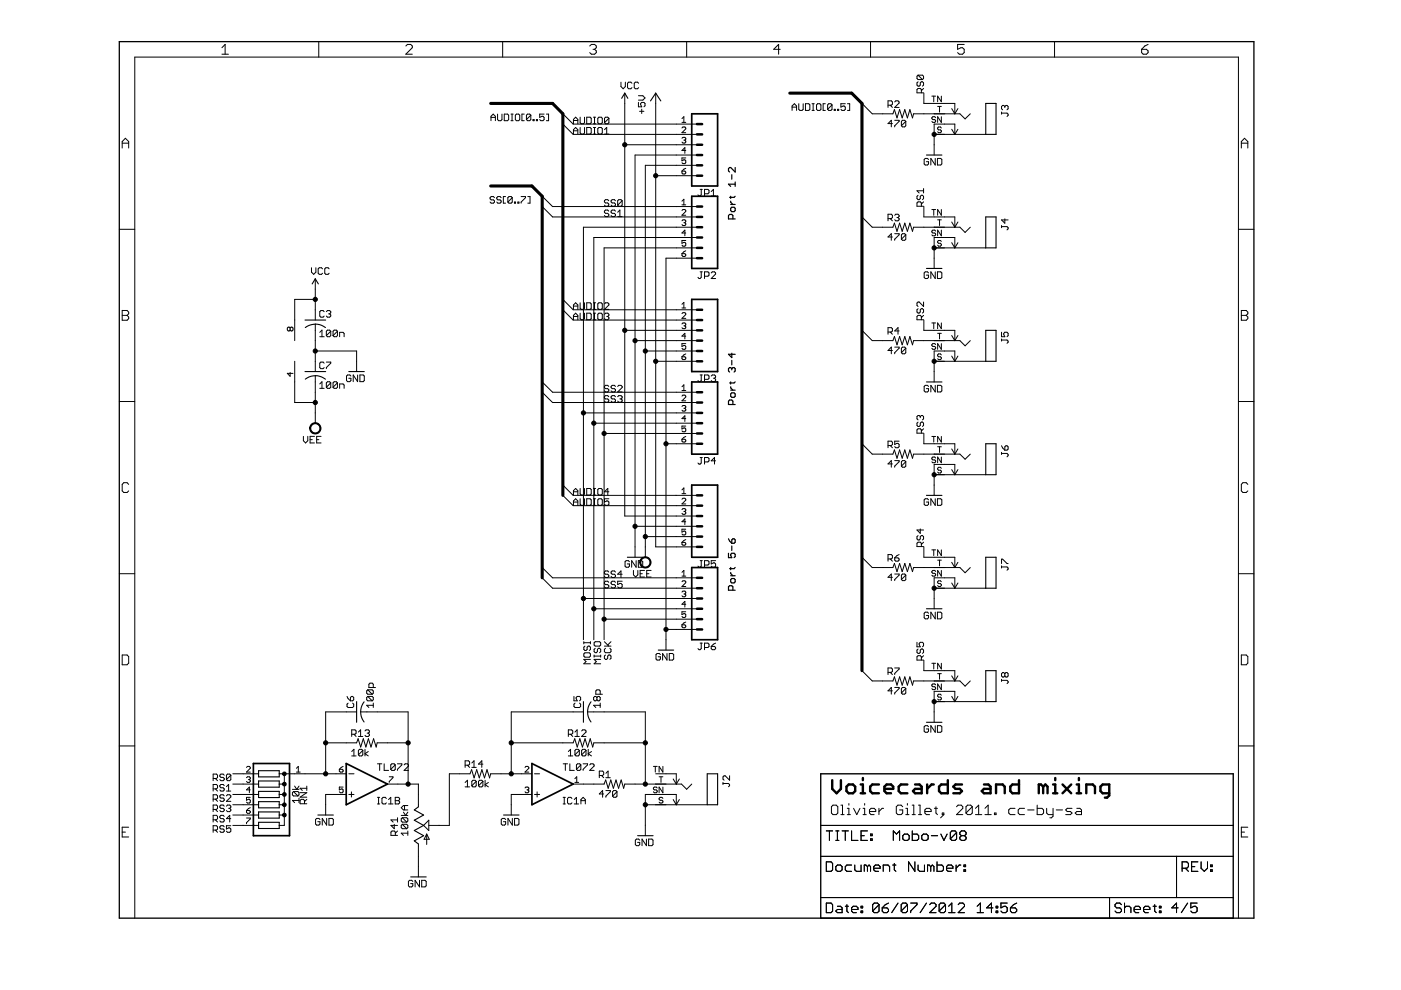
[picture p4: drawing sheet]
<svg xmlns="http://www.w3.org/2000/svg" width="297mm" height="210mm" viewBox="0 0 297 210" stroke-linecap="round" stroke-linejoin="round" font-family="sans-serif">
<g fill="#000" stroke="#000" stroke-width=".25">
<path d="M154.5 39.1h1.4zM154.5 35.8v.4zM154.5 36.2l.2 .3zM154.7 35.5l-.2 .3zM154.5 39.1l.4 .4zM154.7 35.5h.2zM155.2 37v1zM155.9 38.6v.9zM155.9 35.5v1zM154.9 35.5l1 1zM154.5 45.7v.7zM154.7 45.5l-.2 .2z"/>
<path d="M154.7 45.5h.5zM154.7 41.8h.9zM154.9 44.2v.4zM154.9 44.6l.3 .3zM154.9 42.7v.2zM154.9 41.6v.5zM155.2 45.5l.2 .2zM155.2 43.9l-.3 .3zM155.2 44.9h.4zM155.4 45.7v.7zM154.9 42.9l.5 .4zM155.2 43.9h.4z"/>
<path d="M155.6 44.9l.3-.3zM155.6 41.8l.3-.2zM154.5 46.4h1.4zM155.9 44.2v.4zM155.6 43.9l.3 .3zM154.9 43.3h1zM154.5 78.2v.5zM154.7 77.9l-.2 .3zM154.5 75.1l.7 .7zM154.5 78.7l.2 .2zM154.7 77.9h.2zM154.9 77.9l.3 .3z"/>
<path d="M155.2 78.2v.2zM155.2 78.2l.2-.3zM155.2 76.4v1zM155.2 74.9v.9zM155.4 77.9h.2zM155.6 77.9l.3 .3zM155.9 78.2v.5zM155.6 78.9l.3-.2zM154.5 75.1h1.4zM154.5 85.1v.7zM154.7 84.8l-.2 .3zM154.7 84.8h.5z"/>
<path d="M154.7 81.2h.9zM154.9 83.5v.5zM154.9 84l.3 .2zM154.9 82v.2zM154.9 81v.4zM155.2 84.8l.2 .3zM155.2 83.3l-.3 .2zM155.2 84.2h.4zM155.4 85.1v.7zM154.9 82.2l.5 .5zM155.2 83.3h.4zM155.6 84.2l.3-.2z"/>
<path d="M155.6 81.2l.3-.2zM154.5 85.8h1.4zM155.9 83.5v.5zM155.6 83.3l.3 .2zM154.9 82.7h1zM154.5 117.3v.9zM154.5 118.2h.7zM154.5 114.2l.2 .5zM154.7 114.7l.5 .5zM154.9 117.5v.3zM154.9 117.5l.3-.2zM154.9 117.8l.3 .4z"/>
<path d="M155.2 117.3h.4zM155.2 115.8v.9zM155.2 115.2h.4zM155.2 114.5v.7zM155.4 114.2l-.2 .3zM155.6 117.3l.3 .2zM155.6 115.2l.3-.2zM155.4 114.2h.2zM155.9 117.5v.5zM155.6 118.2l.3-.2zM155.9 114.5v.5zM155.6 114.2l.3 .3z"/>
<path d="M154.5 124.4v.7zM154.5 124.4l.2-.2zM154.7 124.2h.5zM154.7 120.6h.9zM154.9 122.9v.5zM154.9 123.4l.3 .2zM154.9 121.4v.2zM154.9 120.3v.5zM155.2 124.2l.2 .2zM155.2 122.7l-.3 .2zM155.2 123.6h.4zM155.4 124.4v.7z"/>
<path d="M154.9 121.6l.5 .5zM155.2 122.7h.4zM155.6 123.6l.3-.2zM155.9 120.3l-.3 .3zM154.5 125.1h1.4zM155.9 122.9v.5zM155.6 122.7l.3 .2zM154.9 122.1h1z"/>
</g>
<g fill="#000" stroke="#000" stroke-width=".21">
<path d="M28.6 12.1v182.6zM47.7 9.4l-.6 .7zM47.1 11.5h1.3zM47.7 9.4v2.1zM67.6 8.8v3.3zM87.4 10.1l-1.4 1.4zM86.4 9.4l-.4 .4zM86.4 9.4h.7zM86 11.5h1.4zM87.4 9.8v.3zM87.1 9.4l.3 .4zM106.6 8.8v3.3z"/>
<path d="M125 9.8l.4-.4zM125.4 9.4h.7zM125 11.2l.4 .3zM126.1 9.4l.3 .4zM125.7 10.5h.4zM126.1 10.5l.3 .3zM125.4 11.5h.7zM126.4 9.8v.3zM126.1 10.5l.3-.4zM126.4 10.8v.4zM126.1 11.5l.3-.3zM131.7 17.4v1z"/>
<path d="M131.7 18.4l.4 .4zM132.1 18.8l.5-.4zM132.6 17.4v1zM133.1 17.7v.9zM133.1 18.6l.2 .2zM133.3 17.4l-.2 .3zM133.3 18.8h.5zM133.3 17.4h.5zM133.8 18.8l.2-.2zM133.8 17.4l.2 .3zM134.5 17.7v.9zM134.5 18.6l.2 .2z"/>
<path d="M134.7 17.4l-.2 .3zM134.7 18.8h.5zM134.7 17.4h.5zM135.2 18.8l.2-.2zM135.2 17.4l.2 .3zM145.6 8.8v3.3zM164 10.5h1.4zM165.1 9.4v2.1zM165.1 9.4l-1.1 1.1zM184.6 8.8v3.3zM194.4 19v.7zM194.4 19l.2-.2z"/>
<path d="M194.4 17.6v.4zM194.4 18l.2 .3zM194.4 16.2v.4zM194.4 16.2l.2-.3zM194.6 18.8h.5zM194.6 17.3l-.2 .3zM194.6 18.3h.3zM194.4 16.6l.2 .3zM194.6 15.9h1zM194.9 18.3l.2-.3zM195.1 18.8l.2 .2zM195.1 17.6v.4z"/>
<path d="M195.3 17.3l-.2 .3zM195.3 19v.7zM195.3 19.2l.5-.4zM195.3 17.3h.3zM195.6 17.3l.2 .3zM194.6 16.9h1zM195.6 15.9l.2 .3zM194.6 15.9l1 1zM194.4 19.7h1.4zM195.8 17.6v.4zM195.8 18l-.2 .3zM195.8 16.2v.4z"/>
<path d="M195.8 16.6l-.2 .3zM203 9.4v1.1zM203 10.5l.7-.4zM203 11.2l.4 .3zM203.7 10.1h.4zM204.1 10.1l.3 .4zM203.4 11.5h.7zM203 9.4h1.4zM204.4 10.5v.7zM204.1 11.5l.3-.3zM223.6 8.8v3.3zM242 10.5v.7z"/>
<path d="M242 11.2l.4 .3zM242.4 11.5h.7zM242.7 9.8l-.7 .7zM243.1 11.5l.3-.3zM242 10.5h1.1zM242.7 9.8l.7-.4zM243.4 10.8v.4zM243.1 10.5l.3 .3zM28.6 12.1h234zM25.9 30v1.4zM26.6 29.3l-.7 .7zM25.9 30.4h1.4z"/>
<path d="M26.6 29.3l.7 .7zM27.3 30v1.4zM104.1 24.7v.9zM104.1 24.7l.5-.5zM104.1 24.9h.9zM104.6 24.2l.4 .5zM105 24.7v.9zM105.5 24.2v1.2zM105.5 25.4l.2 .2zM105.7 25.6h.5zM106.2 25.6l.2-.2zM106.4 24.2v1.2z"/>
<path d="M106.9 24.2v1.4zM106.9 25.6h.7zM107.6 25.6l.2-.2zM106.9 24.2h.7zM107.8 24.4v1zM107.6 24.2l.2 .2zM108.3 25.6h.5zM108.3 24.2h.5zM108.6 24.2v1.4zM109.3 24.4v1zM109.3 25.4l.2 .2zM109.5 24.2l-.2 .2z"/>
<path d="M109.5 25.6h.5zM109.5 24.2h.5zM110 25.6l.2-.2zM110.2 24.4v1zM110 24.2l.2 .2zM110.7 24.2v1.4zM110.7 24.2h.4zM110.7 25.6h.4zM111.6 24.4v1zM111.6 24.4l.2-.2zM111.6 25.4l.9-1zM111.8 24.2h.5z"/>
<path d="M111.6 25.4l.2 .2zM112.3 24.2l.2 .2zM111.8 25.6h.5zM112.5 24.4v1zM112.5 25.4l-.2 .2zM113 25.4v.2zM113 25.4h.2zM113.2 25.4v.2zM113 25.6h.2zM113.7 25.4v.2zM113.7 25.4h.3zM114 25.4v.2z"/>
<path d="M113.7 25.6h.3zM114.4 24.2v.7zM114.4 24.9l.5-.2zM114.4 25.4l.3 .2zM114.9 24.7h.2zM115.1 24.7l.3 .2zM114.7 25.6h.4zM114.4 24.2h1zM115.4 24.9v.5zM115.4 25.4l-.3 .2zM115.8 25.6h.5zM116.3 24.2v1.4z"/>
<path d="M115.8 24.2h.5zM119.3 24.1l2.2 2.2zM121.5 26.3h21.9zM119.3 26.3l2.2 2.2zM121.5 28.5h21.9zM121.6 25.3v.9zM121.6 25.3l.4-.5zM121.6 25.5h.9zM121.6 27.5v.9zM121.6 27.5l.4-.5zM121.6 27.7h.9zM122 24.8l.5 .5z"/>
<path d="M122 27l.5 .5zM122.5 25.3v.9zM122.5 27.5v.9zM123 24.8v1.2zM123 26l.2 .2zM123 27v1.2zM123 28.2l.2 .2zM123.2 26.2h.5zM123.2 28.4h.5zM123.7 26.2l.2-.2zM123.7 28.4l.2-.2zM123.9 24.8v1.2z"/>
<path d="M123.9 27v1.2zM124.4 24.8v1.4zM124.4 26.2h.7zM124.4 27v1.4zM124.4 28.4h.7zM125.1 26.2l.2-.2zM124.4 24.8h.7zM125.1 28.4l.2-.2zM124.4 27h.7zM125.3 25.1v.9zM125.1 24.8l.2 .3zM125.3 27.3v.9z"/>
<path d="M125.1 27l.2 .3zM125.8 26.2h.5zM125.8 24.8h.5zM125.8 28.4h.5zM125.8 27h.5zM126 24.8v1.4zM126 27v1.4zM126.7 25.1v.9zM126.7 26l.3 .2zM126.7 27.3v.9zM126.7 28.2l.3 .2zM127 24.8l-.3 .3z"/>
<path d="M127 26.2h.5zM127 27l-.3 .3zM127 28.4h.5zM127 24.8h.5zM127.5 26.2l.2-.2zM127 27h.5zM127.5 28.4l.2-.2zM127.7 25.1v.9zM127.5 24.8l.2 .3zM127.7 27.3v.9zM127.5 27l.2 .3zM128.2 25.1v.9z"/>
<path d="M128.2 25.1l.2-.3zM128.2 26l.9-.9zM128.2 27.5l.4-.5zM128.2 28.4h.9zM128.4 24.8h.5zM128.2 26l.2 .2zM128.6 27v1.4zM128.9 24.8l.2 .3zM128.4 26.2h.5zM129.1 25.1v.9zM129.1 26l-.2 .2zM132.5 19.7v2.2z"/>
<path d="M132.5 21.9v8.8zM134.6 32.9h8.8zM135.4 21.7v.9zM135.4 22.6h.7zM135.4 21.2h.9zM135.6 23.6h.9zM135.8 21.9v.3zM135.8 21.9l.3-.2zM136.1 23.1v1zM135.8 22.2l.3 .4zM136.1 21.7h.4zM136.3 21.2l.5-.4z"/>
<path d="M135.4 20.3h.9zM136.5 21.7l.3 .2zM136.8 21.9v.5zM136.8 22.4l-.3 .2zM136.3 20.3l.5 .5zM136.8 35.1v39.3zM139 19.7v2.2zM139 21.9v15.4zM143.4 26.3h4.4zM143.4 28.5h4.4zM143.4 30.7h4.4zM143.4 32.9h4.4z"/>
<path d="M143.4 35.1h4.4zM143.4 37.3h4.4zM139 37.3h4.4zM136.8 35.1h6.6zM132.5 30.7h10.9zM144.6 25.1l.4-.4zM144.6 26h.8zM144.6 28.1l.8-.8zM144.6 29.3l.2-.2zM144.6 31.9h.8zM144.6 33.5v.6zM144.6 34.1l.4-.2z"/>
<path d="M144.6 36.3v.4zM144.6 36.7l.2 .2zM144.8 26.9l-.2 .2zM144.8 29.1h.4zM144.6 30.1l.2 .2zM144.6 34.5l.2 .2zM144.8 36.9h.4zM145 24.7v1.3zM145 33.9h.2zM145 35.9l-.4 .4zM144.8 26.9h.4zM145.2 29.1l.2 .2z"/>
<path d="M145 29.7h.2zM145.2 29.7l.2 .2zM144.8 30.3h.4zM145.2 31.3v1.2zM144.6 31.9l.6-.6zM145.2 33.9l.2 .2zM144.8 34.7h.4zM145.4 36.7l-.2 .2zM144.6 36.3h.6zM144.6 28.1h.8zM145.4 27.1v.2zM145.2 26.9l.2 .2z"/>
<path d="M145.4 29.3v.2zM145.2 29.7l.2-.2zM145.4 29.9v.2zM145.4 30.1l-.2 .2zM144.6 33.5h.8zM145.4 34.1v.4zM145.2 34.7l.2-.2zM145 35.9l.4-.2zM145.4 36.5v.2zM145.2 36.3l.2 .2zM167.9 22.5v.9zM167.9 22.5l.5-.5z"/>
<path d="M167.9 22.7h1zM168.4 22l.5 .5zM168.9 22.5v.9zM169.4 22v1.2zM169.4 23.2l.2 .2zM169.6 23.4h.5zM170.1 23.4l.2-.2zM170.3 22v1.2zM170.8 22v1.4zM170.8 23.4h.7zM171.5 23.4l.2-.2zM170.8 22h.7z"/>
<path d="M171.7 22.2v1zM171.5 22l.2 .2zM172.2 23.4h.4zM172.2 22h.4zM172.4 22v1.4zM173.1 22.2v1zM173.1 23.2l.3 .2zM173.4 22l-.3 .2zM173.4 23.4h.4zM173.4 22h.4zM173.8 23.4l.3-.2zM174.1 22.2v1z"/>
<path d="M173.8 22l.3 .2zM174.5 22v1.4zM174.5 22h.5zM174.5 23.4h.5zM175.5 22.2v1zM175.7 22l-.2 .2zM175.5 23.2l.9-1zM175.7 22h.5zM175.5 23.2l.2 .2zM176.2 22l.2 .2zM175.7 23.4h.5zM176.4 22.2v1z"/>
<path d="M176.2 23.4l.2-.2zM176.9 23.2v.2zM176.9 23.2h.2zM177.1 23.2v.2zM176.9 23.4h.2zM177.6 23.2v.2zM177.6 23.2h.2zM177.8 23.2v.2zM177.6 23.4h.2zM178.3 22v.7zM178.3 22.7l.5-.2zM178.3 23.2l.2 .2z"/>
<path d="M178.8 22.5h.2zM179 22.5l.2 .2zM178.5 23.4h.5zM178.3 22h.9zM179.2 22.7v.5zM179 23.4l.2-.2zM179.7 23.4h.4zM180.1 22v1.4zM179.7 22h.4zM182.8 21.9l2.1 2.2zM184.9 24.1h2.2zM187.1 24.1h2.2z"/>
<path d="M188.3 26.2h.9zM188.3 21.4v1.4zM188.3 21.4h.7zM188.7 22.3l.5 .5zM189 25.5v1.4zM189 25.5l-.7 .7zM189 21.4l.2 .2zM188.3 22.3h.7zM189.2 21.6v.5zM189 22.3l.2-.2zM189.6 23.2l-.3 .9zM189.6 23.2l.6 1.8z"/>
<path d="M189.7 25.5h.9zM189.7 26.7v.2zM189.7 22.8l.9-1zM189.9 21.4l-.2 .2zM190.7 23.2l-.5 1.8zM189.9 21.4h.5zM190.6 25.5v.2zM190.6 25.7l-.9 1zM189.7 22.8h.9zM190.6 21.6v.2zM190.4 21.4l.2 .2zM190.7 23.2l.6 1.8z"/>
<path d="M191.1 25.7v1zM191.1 25.7l.2-.2zM192 25.7l-.9 1zM191.8 23.2l-.5 1.8zM191.3 25.5h.5zM191.1 26.7l.2 .2zM191.8 25.5l.2 .2zM191.3 26.9h.5zM191.8 23.2l.6 1.8zM192 25.7v1zM192 26.7l-.2 .2zM192.9 23.2l-.5 1.8z"/>
<path d="M192.9 23.2l.6 1.8zM193.7 24.1l-.2 .9zM193.7 24.1h2.2zM195.9 19.7v2.2zM195.9 33.8v1zM195.9 34.8l.3 .2zM196.2 33.6l-.3 .2zM196.2 35h.4zM196.2 33.6h.4zM196.6 35l.3-.2zM196.6 33.6l.3 .2zM196.9 34.3v.5z"/>
<path d="M196.4 34.3h.5zM197.4 33.6v1.4zM197.4 33.6l.9 1.4zM197.6 25v.1zM197.6 25.1l.2 .3zM197.6 20.4h.8zM197.6 25l.2-.3zM197.8 25.4h.4zM197.6 25.8l.2 .2zM198 20.4v1.2zM198.1 28.5h2.2zM198.1 24.1h2.2z"/>
<path d="M198.1 26.3h2.2zM198.1 21.9h2.2zM198.1 30.7v2.2zM198.1 26.3v2.2zM198.1 28.5v2.2zM195.9 24.1h2.2zM195.9 21.9h2.2zM197.8 24.7h.4zM198.2 25.4l.2 .1zM197.8 26h.4zM198.3 33.6v1.4zM198.2 24.7l.2 .3z"/>
<path d="M198.4 25.5v.3zM198.4 25.8l-.2 .2zM198.8 33.6v1.4zM198.8 35h.7zM198.8 27.1v.2zM198.8 27.3l.2 .2zM198.8 22.6h.8zM198.8 24.7v1.3zM198.8 24.7l.8 1.3zM198.8 20.4v1.2zM198.8 20.4l.8 1.2zM199 26.9l-.2 .2z"/>
<path d="M199 27.5h.4zM198.8 27.9l.2 .2zM199.2 22.6v1.2zM199 26.9h.4zM199.4 27.5l.2 .2zM199 28.1h.4zM199.5 35l.2-.2zM198.8 33.6h.7zM199.4 26.9l.2 .2zM199.6 27.7v.2zM199.6 27.9l-.2 .2zM199.6 24.7v1.3z"/>
<path d="M199.6 20.4v1.2zM199.7 33.8v1zM199.5 33.6l.2 .2zM200.3 26.3h2.1zM200.3 21.9h2.1zM201.8 23l.6 1.1zM198.1 24.1h4.3zM198.1 28.5h4.3zM202.4 21.9v2.2zM202.4 26.3v2.2zM203.1 27.4l-.7 1.1zM201.8 27.4l.6 1.1z"/>
<path d="M203.1 23l-.7 1.1zM202.4 24.1h1.1zM203.5 24.1l1.1 1.1zM204.6 25.2l1.1-1.1zM202.4 28.5h6.6zM212.3 23.7v.5zM212.3 22.6v.5zM212.3 22.6l.3-.2zM212.3 23.1l.3 .2zM212.6 22.4h.2zM212.8 22.4l.2 .2zM213 22.6v.2z"/>
<path d="M213 22.6l.3-.2zM213.3 22.4h.2zM213.7 24.4l-.2 .3zM212.3 24h1.2zM213.5 22.4l.2 .2zM213.7 24.2v.2zM213.5 24l.2 .2zM213.7 22.6v.5zM213.7 23.1l-.2 .2zM263.2 30v1.4zM263.9 29.3l-.7 .7zM263.2 30.4h1.4z"/>
<path d="M263.9 29.3l.7 .7zM264.6 30v1.4zM25.3 48.6h3.3zM66 56.8v.9zM66 57.7l.5 .5zM66.5 58.2l.5-.5zM67 56.8v.9zM67.5 57v.9zM67.5 57.9l.2 .3zM67.7 56.8l-.2 .2zM67.7 58.2h.5zM67.7 56.8h.5z"/>
<path d="M68.2 58.2l.2-.3zM68.2 56.8l.2 .2zM68.9 57v.9zM68.9 57.9l.2 .3zM69.1 56.8l-.2 .2zM69.1 58.2h.5zM69.1 56.8h.5zM69.6 58.2l.2-.3zM69.6 56.8l.2 .2zM103.9 41.9v.2zM103.9 42.1l.2 .3zM104.1 41.7l-.2 .2z"/>
<path d="M104.1 42.4h.5zM103.9 42.8l.2 .3zM104.1 41.7h.5zM104.6 42.4l.2 .2zM104.1 43.1h.5zM104.6 41.7l.2 .2zM104.8 42.6v.2zM104.8 42.8l-.2 .3zM105.3 41.9v.2zM105.3 42.1l.3 .3zM105.6 41.7l-.3 .2zM105.6 42.4h.4z"/>
<path d="M105.3 42.8l.3 .3zM105.6 41.7h.4zM106 42.4l.3 .2zM105.6 43.1h.4zM106 41.7l.3 .2zM106.3 42.6v.2zM106.3 42.8l-.3 .3zM106.7 41.7v1.4zM106.7 41.7h.5zM106.7 43.1h.5zM107.7 41.9v.9zM107.7 41.9l.2-.2z"/>
<path d="M107.7 42.8l.9-.9zM107.9 41.7h.5zM107.7 42.8l.2 .3zM108.4 41.7l.2 .2zM107.9 43.1h.5zM108.6 41.9v.9zM108.6 42.8l-.2 .3zM109.1 42.8v.3zM109.1 42.8h.2zM109.3 42.8v.3zM109.1 43.1h.2zM109.8 42.8v.3z"/>
<path d="M109.8 42.8h.2zM110 42.8v.3zM109.8 43.1h.2zM110.5 41.7h.9zM110.5 42.8v.3zM111.4 41.7v.2zM111.4 41.9l-.9 .9zM111.9 43.1h.5zM112.4 41.7v1.4zM111.9 41.7h.5zM115 41.6l2.2 2.2zM117.2 46h26.2z"/>
<path d="M115 43.8l2.2 2.2zM123.7 48.2v39.3zM123.7 48.2h19.7zM125.9 50.4v39.3zM125.9 50.4h17.5zM128.1 52.6v39.3zM128.1 52.6h15.3zM128.1 42.6v.2zM128.1 42.8l.3 .2zM128.1 44.8v.2zM128.1 45l.3 .2zM128.4 42.3l-.3 .3z"/>
<path d="M128.4 43h.4zM128.1 43.5l.3 .2zM128.4 44.5l-.3 .3zM128.4 45.2h.4zM128.1 45.7l.3 .2zM128.4 42.3h.4zM128.8 43l.3 .3zM128.4 43.7h.4zM128.4 44.5h.4zM128.8 45.2l.3 .3zM128.4 45.9h.4zM128.8 42.3l.3 .3z"/>
<path d="M129.1 43.3v.2zM128.8 43.7l.3-.2zM128.8 44.5l.3 .3zM129.1 45.5v.2zM128.8 45.9l.3-.2zM129.6 42.6v.2zM129.6 42.8l.2 .2zM129.6 44.8v.2zM129.6 45l.2 .2zM129.8 42.3l-.2 .3zM129.8 43h.5zM129.6 43.5l.2 .2z"/>
<path d="M129.8 44.5l-.2 .3zM129.8 45.2h.5zM129.6 45.7l.2 .2zM129.8 42.3h.5zM130.3 43l.2 .3zM129.8 43.7h.5zM129.8 44.5h.5zM130.3 45.2l.2 .3zM129.8 45.9h.5zM130.3 42.3l.2 .3zM130.5 43.3v.2zM130.5 43.5l-.2 .2z"/>
<path d="M130.3 44.5l.2 .3zM130.5 45.5v.2zM130.3 45.9l.2-.2zM131 42.6v.9zM131.2 42.3l-.2 .3zM131 43.5l.9-.9zM131 45l.4-.5zM131 45.9h.9zM131.2 42.3h.5zM131 43.5l.2 .2zM131.4 44.5v1.4zM131.7 42.3l.2 .3z"/>
<path d="M131.2 43.7h.5zM131.9 42.6v.9zM131.7 43.7l.2-.2zM141.2 54.7v39.4zM143.4 43.8h4.4zM143.4 46h4.4zM143.4 48.2h4.4zM143.4 50.4h4.4zM143.4 52.6h4.4zM143.4 54.7h4.4zM141.2 54.7h2.2zM117.2 43.8h26.2z"/>
<path d="M145 42.2l-.4 .5zM144.6 43.4h.8zM144.6 45.6l.8-.8zM144.6 46.8l.2-.2zM144.6 49.4h.8zM144.6 51v.6zM144.6 51.6l.4-.2zM144.6 53.8v.4zM144.6 54.2l.2 .2zM144.6 44.6l.2-.2zM144.8 46.6h.4zM144.6 47.6l.2 .2z"/>
<path d="M144.6 52l.2 .2zM144.8 54.4h.4zM145 42.2v1.2zM145 51.4h.2zM145 53.4l-.4 .4zM144.8 44.4h.4zM145.2 46.6l.2 .2zM145 47.2h.2zM145.2 47.2l.2 .2zM144.8 47.8h.4zM145.2 48.8v1.2zM145.2 48.8l-.6 .6z"/>
<path d="M145.2 51.4l.2 .2zM144.8 52.2h.4zM145.4 54.2l-.2 .2zM144.6 53.8h.6zM144.6 45.6h.8zM145.4 44.6v.2zM145.2 44.4l.2 .2zM145.4 46.8v.2zM145.4 47l-.2 .2zM145.4 47.4v.2zM145.2 47.8l.2-.2zM144.6 51h.8z"/>
<path d="M145.4 51.6v.4zM145.4 52l-.2 .2zM145 53.4l.4-.2zM145.4 54v.2zM145.2 53.8l.2 .2zM148 41.3l.2 .3zM148 58.8l.2 .3zM148.2 41.6h.2zM148.2 59.1h.2zM148.7 41.3l-.3 .3zM148.4 40.2h.5zM148.7 58.8l-.3 .3z"/>
<path d="M148.4 57.6h.5zM148.7 40.2v1.1zM148.7 57.6v1.2zM149.4 40.2v1.4zM149.4 40.2h.7zM149.4 57.6v1.5zM149.4 57.6h.7zM150.1 40.2l.2 .2zM149.4 41.1h.7zM150.1 57.6l.2 .3zM149.4 58.6h.7zM150.3 40.4v.5z"/>
<path d="M150.3 40.9l-.2 .2zM150.3 57.9v.4zM150.3 58.3l-.2 .3zM150.8 40.6l.5-.4zM150.8 41.6h.9zM151.7 58.1l-.9 1zM151 57.6l-.2 .3zM151.3 40.2v1.4zM151 57.6h.5zM150.8 59.1h.9zM151.7 57.9v.2zM151.5 57.6l.2 .3z"/>
<path d="M182.8 46l2.1 2.2zM184.9 48.2h2.2zM187.1 48.2h2.2zM188.3 50.2h.9zM188.3 45.4v1.4zM188.3 45.4h.7zM188.7 46.4l.5 .4zM189 49.6v1.3zM189 49.6l-.7 .6zM189 45.4l.2 .3zM188.3 46.4h.7zM189.2 45.7v.4z"/>
<path d="M189.2 46.1l-.2 .3zM189.6 47.3l-.3 .9zM189.6 47.3l.6 1.7zM189.7 49.6h.9zM189.7 50.7v.2zM189.7 45.7l.2-.3zM189.9 45.4h.5zM189.7 46.6l.2 .2zM190.7 47.3l-.5 1.7zM190.4 45.4l.2 .3zM190.2 46.1h.2zM190.4 46.1l.2 .3z"/>
<path d="M189.9 46.8h.5zM190.6 49.6v.2zM190.6 49.8l-.9 .9zM190.6 45.7v.2zM190.6 45.9l-.2 .2zM190.6 46.4v.2zM190.6 46.6l-.2 .2zM190.7 47.3l.6 1.7zM191.1 49.8v.9zM191.3 49.6l-.2 .2zM192 49.8l-.9 .9zM191.8 47.3l-.5 1.7z"/>
<path d="M191.3 49.6h.5zM191.1 50.7l.2 .2zM191.8 49.6l.2 .2zM191.3 50.9h.5zM191.8 47.3l.6 1.7zM192 49.8v.9zM192 50.7l-.2 .2zM192.9 47.3l-.5 1.7zM192.9 47.3l.6 1.7zM193.7 48.2l-.2 .8zM194.4 43v.7zM194.4 43l.2-.2z"/>
<path d="M194.4 41.6v.5zM194.4 42.1l.2 .2zM194.4 40.4h1.4zM194.6 42.8h.5zM194.4 41.6l.2-.2zM194.6 42.3h.3zM194.9 42.3l.2-.2zM194.4 40.4l.5 .5zM195.1 42.8l.2 .2zM195.1 41.6v.5zM195.1 41.6l.2-.2zM195.3 43v.7z"/>
<path d="M195.3 43.3l.5-.5zM195.3 41.4h.3zM195.6 41.4l.2 .2zM194.4 43.7h1.4zM195.8 41.6v.5zM195.8 42.1l-.2 .2zM195.8 40v.9zM193.7 48.2h2.2zM195.9 43.8v2.2zM195.9 57.9v.9zM195.9 58.8l.3 .3zM196.2 57.6l-.3 .3z"/>
<path d="M196.2 59.1h.4zM196.2 57.6h.4zM196.9 58.8l-.3 .3zM196.6 57.6l.3 .3zM196.9 58.3v.5zM196.4 58.3h.5zM197.4 57.6v1.5zM197.4 57.6l.9 1.5zM197.6 49v.2zM197.6 49.2l.2 .2zM197.6 44.4h.8zM197.6 49l.2-.2z"/>
<path d="M197.8 49.4h.4zM197.6 49.8l.2 .2zM198 44.4v1.2zM198.1 52.6h2.2zM198.1 48.2h2.2zM198.1 50.4h2.2zM198.1 46h2.2zM198.1 54.7v2.2zM198.1 50.4v2.2zM198.1 52.6v2.1zM195.9 48.2h2.2zM195.9 46h2.2z"/>
<path d="M197.8 48.8h.4zM198.2 49.4l.2 .2zM197.8 50h.4zM198.3 57.6v1.5zM198.2 48.8l.2 .2zM198.4 49.6v.2zM198.4 49.8l-.2 .2zM198.8 57.6v1.5zM198.8 59.1h.7zM198.8 51.2v.2zM198.8 51.4l.2 .2zM198.8 46.6h.8z"/>
<path d="M198.8 48.8v1.2zM198.8 48.8l.8 1.2zM198.8 44.4v1.2zM198.8 44.4l.8 1.2zM199 51l-.2 .2zM199 51.6h.4zM198.8 52l.2 .2zM199.2 46.6v1.2zM199 51h.4zM199.4 51.6l.2 .2zM199 52.2h.4zM199.7 58.8l-.2 .3z"/>
<path d="M198.8 57.6h.7zM199.4 51l.2 .2zM199.6 51.8v.2zM199.6 52l-.2 .2zM199.6 48.8v1.2zM199.6 44.4v1.2zM199.7 57.9v.9zM199.5 57.6l.2 .3zM200.3 50.4h2.1zM200.3 46h2.1zM201.8 47.1l.6 1.1zM198.1 48.2h4.3z"/>
<path d="M198.1 52.6h4.3zM202.4 46v2.2zM202.4 50.4v2.2zM203.1 51.5l-.7 1.1zM201.8 51.5l.6 1.1zM203.1 47.1l-.7 1.1zM202.4 48.2h1.1zM203.5 48.2l1.1 1.1zM204.6 49.3l1.1-1.1zM202.4 52.6h6.6zM212.3 47.8v.5zM212.3 46.6l.7 .7z"/>
<path d="M213 46.4v.9zM213.5 48.7l.2-.2zM212.3 48h1.2zM213.7 48.3v.2zM213.5 48l.2 .3zM212.3 46.6h1.4zM262.6 48.6h3.3zM25.9 65.8v2.1zM25.9 65.8h1zM25.9 66.9h1zM26.9 65.8l.4 .4zM26.9 66.9l.4 .3z"/>
<path d="M25.9 67.9h1zM27.3 66.2v.3zM27.3 66.5l-.4 .4zM27.3 67.2v.4zM26.9 67.9l.4-.3zM60.9 69.6v.4zM60.9 69.6l.2-.2zM60.9 79.2l.6 .6zM60.9 70l.2 .2zM61.1 69.4h.2zM61.3 69.4l.2 .2zM61.1 70.2h.2z"/>
<path d="M61.5 69.6l.2-.2zM61.5 70l-.2 .2zM61.5 69.6v.4zM61.5 79v.8zM61.7 69.4h.2zM61.5 70l.2 .2zM61.9 69.4l.2 .2zM61.7 70.2h.2zM62.1 69.6v.4zM62.1 70l-.2 .2zM60.9 79.2h1.2zM62.5 67.9v4.3z"/>
<path d="M62.5 63.5v4.4zM62.5 63.5h4.3zM66.8 68.7v1.3zM66.8 65.7v2.2zM66.8 70v2.2zM66.8 79.7v1.3zM66.8 76.6v2.2zM66.8 59.1v2.2zM66.8 72.2v2.2zM66.8 74.4v2.2zM66.8 74.4h8.8zM66.8 63.5v2.2z"/>
<path d="M66.8 61.3v2.2zM67.8 70.5l.5-.5zM67.8 71.4h.9zM67.8 66.1v.9zM67.8 67l.2 .2zM67.8 77v.9zM67.8 77.9l.2 .3zM68 65.8l-.2 .3zM68 67.2h.5zM68 76.8l-.2 .2zM68 78.2h.5zM68.3 70v1.4z"/>
<path d="M68 65.8h.5zM68.5 67.2l.2-.2zM68 76.8h.5zM68.5 78.2l.2-.3zM68.5 65.8l.2 .3zM68.5 76.8l.2 .2zM69.2 70.2v1zM69.2 70.2l.2-.2zM69.2 71.2l.9-1zM69.2 66.1l.2-.3zM69.2 76.8h.9zM69.2 77.9v.3z"/>
<path d="M69.4 70h.5zM69.2 71.2l.2 .2zM69.4 65.8h.5zM69.2 67l.2 .2zM69.9 70l.2 .2zM69.4 71.4h.5zM69.9 65.8l.2 .3zM69.7 66.5h.2zM69.9 66.5l.2 .3zM69.4 67.2h.5zM70.1 70.2v1zM70.1 71.2l-.2 .2z"/>
<path d="M70.1 66.1v.2zM70.1 66.3l-.2 .2zM70.1 66.8v.2zM70.1 67l-.2 .2zM70.1 76.8v.2zM70.1 77l-.9 .9zM70.6 70.2v1zM70.6 70.2l.2-.2zM70.6 71.2l.9-1zM70.8 70h.5zM70.6 71.2l.2 .2zM71.3 70l.2 .2z"/>
<path d="M70.8 71.4h.5zM71.5 70.2v1zM71.5 71.2l-.2 .2zM72 70.5v.9zM72 70.5h.7zM72.7 70.5l.3 .2zM73 70.7v.7zM73.5 79.7v1zM73.7 79.5l-.2 .2zM73.7 79.5h.5zM74.2 79.5l.2 .2zM74.9 79.5l.9 1.4z"/>
<path d="M75.6 76.6v2.2zM75.6 74.4v2.2zM76.3 79.5v1.4zM76.3 79.5h.7zM77 79.5l.2 .2zM119.3 63.5l2.2 2.2zM121.5 65.7h21.9zM119.3 65.7l2.2 2.2zM121.6 64.7v.9zM121.6 64.7l.4-.5zM121.6 64.9h.9zM121.6 66.9v.9z"/>
<path d="M121.6 66.9l.4-.5zM121.6 67.1h.9zM122 64.2l.5 .5zM122 66.4l.5 .5zM122.5 64.7v.9zM122.5 66.9v.9zM123 64.2v1.2zM123 65.4l.2 .2zM123 66.4v1.2zM123 67.6l.2 .2zM123.2 65.6h.5zM123.2 67.8h.5z"/>
<path d="M123.7 65.6l.2-.2zM123.7 67.8l.2-.2zM123.9 64.2v1.2zM123.9 66.4v1.2zM124.4 64.2v1.4zM124.4 65.6h.7zM124.4 66.4v1.4zM124.4 67.8h.7zM125.1 65.6l.2-.2zM124.4 64.2h.7zM125.1 67.8l.2-.2zM124.4 66.4h.7z"/>
<path d="M125.3 64.4v1zM125.1 64.2l.2 .2zM125.3 66.6v1zM125.1 66.4l.2 .2zM125.8 65.6h.5zM125.8 64.2h.5zM125.8 67.8h.5zM125.8 66.4h.5zM126 64.2v1.4zM126 66.4v1.4zM126.7 64.4v1zM126.7 65.4l.3 .2z"/>
<path d="M126.7 66.6v1zM126.7 67.6l.3 .2zM127 64.2l-.3 .2zM127 65.6h.5zM127 66.4l-.3 .2zM127 67.8h.5zM127 64.2h.5zM127.5 65.6l.2-.2zM127 66.4h.5zM127.5 67.8l.2-.2zM127.7 64.4v1zM127.5 64.2l.2 .2z"/>
<path d="M127.7 66.6v1zM127.5 66.4l.2 .2zM128.2 65.6l.9-.9zM128.2 66.6l.2-.2zM128.2 64.4l.2-.2zM128.4 66.4h.5zM128.2 67.6l.2 .2zM128.4 64.2h.5zM128.9 66.4l.2 .2zM128.6 67.1h.3zM128.9 67.1l.2 .2zM128.4 67.8h.5z"/>
<path d="M128.2 65.6h.9zM129.1 64.4v.3zM128.9 64.2l.2 .2zM129.1 66.6v.3zM129.1 66.9l-.2 .2zM129.1 67.3v.3zM129.1 67.6l-.2 .2zM132.5 30.7v39.3zM134.6 32.9v39.3zM136.8 74.4v39.4zM139 37.3v39.3zM143.4 65.7h4.4z"/>
<path d="M143.4 67.9h4.4zM143.4 70h4.4zM143.4 72.2h4.4zM143.4 74.4h4.4zM143.4 76.6h4.4zM134.6 72.2h8.8zM121.5 67.9h21.9zM139 76.6h4.4zM136.8 74.4h6.6zM132.5 70h10.9zM145 64.1l-.4 .4zM144.6 65.3h.8z"/>
<path d="M144.6 67.5l.8-.8zM144.8 68.5l-.2 .2zM144.6 71.3h.8zM144.6 72.9v.5zM144.6 73.4l.4-.1zM144.6 75.6v.5zM144.6 76.1l.2 .1zM144.6 66.5l.2-.2zM144.8 68.5h.4zM144.6 69.5l.2 .2zM144.6 73.9l.2 .2zM144.8 76.2h.4z"/>
<path d="M145 64.1v1.2zM145 73.3h.2zM145 75.2l-.4 .4zM144.8 66.3h.4zM145.2 68.5l.2 .2zM145 69.1h.2zM145.2 69.1l.2 .2zM144.8 69.7h.4zM145.2 70.7v1.2zM144.6 71.3l.6-.6zM145.2 73.3l.2 .1zM144.8 74.1h.4z"/>
<path d="M145.2 76.2l.2-.1zM144.6 75.6h.6zM144.6 67.5h.8zM145.4 66.5v.2zM145.2 66.3l.2 .2zM145.4 68.7v.2zM145.4 68.9l-.2 .2zM145.4 69.3v.2zM145.2 69.7l.2-.2zM144.6 72.9h.8zM145.4 73.4v.5zM145.4 73.9l-.2 .2z"/>
<path d="M145 75.2l.4-.2zM145.4 75.8v.3zM145.2 75.6l.2 .2zM148.4 79.5h.5zM149.4 79.5h.7zM150.1 79.5l.2 .2zM150.3 79.7v.5zM150.8 79.7l.2-.2zM151 79.5h.5zM151.5 79.5l.2 .2zM151.7 79.7v.3zM151.5 80.2l.2-.2z"/>
<path d="M182.8 70l2.1 2.2zM184.9 72.2h2.2zM187.1 72.2h2.2zM188.3 74.3h.9zM188.3 69.5v1.4zM188.3 69.5h.7zM188.7 70.4l.5 .5zM189 73.6v1.4zM189 73.6l-.7 .7zM189 69.5l.2 .2zM188.3 70.4h.7zM189.2 69.7v.5z"/>
<path d="M189.2 70.2l-.2 .2zM189.6 71.4l-.3 .8zM189.6 71.4l.6 1.7zM189.7 73.6h.9zM189.7 74.8v.2zM189.7 70.2h.9zM190.7 71.4l-.5 1.7zM190.4 69.5v1.4zM190.4 69.5l-.7 .7zM190.6 73.6v.2zM190.6 73.8l-.9 1zM190.7 71.4l.6 1.7z"/>
<path d="M191.1 73.8v1zM191.3 73.6l-.2 .2zM192 73.8l-.9 1zM191.8 71.4l-.5 1.7zM191.3 73.6h.5zM191.1 74.8l.2 .2zM191.8 73.6l.2 .2zM191.3 75h.5zM191.8 71.4l.6 1.7zM192 73.8v1zM192 74.8l-.2 .2zM192.9 71.4l-.5 1.7z"/>
<path d="M192.9 71.4l.6 1.7zM193.7 72.2l-.2 .9zM194.4 67.1v.7zM194.4 67.1l.2-.2zM194.4 65.7v.4zM194.4 66.1l.2 .3zM194.4 64.3v.4zM194.4 64.7l.2 .3zM194.6 66.9h.5zM194.6 65.4l-.2 .3zM194.6 66.4h.3zM194.4 64.3l.2-.3z"/>
<path d="M194.9 66.4l.2-.3zM194.6 64h.3zM195.1 66.9l.2 .2zM195.1 65.7v.4zM195.1 65.7l.2-.3zM195.3 67.1v.7zM195.3 67.3l.5-.4zM195.3 65.4h.3zM195.6 65.4l.2 .3zM194.4 67.8h1.4zM195.8 65.7v.4zM195.8 66.1l-.2 .3z"/>
<path d="M195.8 64v1zM194.9 64l.9 1zM193.7 72.2h2.2zM195.9 67.9v2.1zM197.6 73v.3zM197.6 73.3l.2 .1zM197.6 68.5h.8zM197.6 73l.2-.1zM197.8 73.4h.4zM197.6 73.9l.2 .2zM198 68.5v1.2zM198.1 76.6h2.2z"/>
<path d="M198.1 72.2h2.2zM198.1 74.4h2.2zM198.1 70h2.2zM198.1 78.8v2.2zM198.1 74.4v2.2zM198.1 76.6v2.2zM195.9 72.2h2.2zM195.9 70h2.2zM197.8 72.9h.4zM198.2 73.4l.2 .3zM197.8 74.1h.4zM198.2 72.9l.2 .1z"/>
<path d="M198.4 73.7v.2zM198.4 73.9l-.2 .2zM198.8 75.2v.2zM198.8 75.4l.2 .2zM198.8 70.7h.8zM198.8 72.9v1.2zM198.8 72.9l.8 1.2zM198.8 68.5v1.2zM198.8 68.5l.8 1.2zM199 75l-.2 .2zM199 75.6h.4zM198.8 76.1l.2 .1z"/>
<path d="M199.2 70.7v1.2zM199 75h.4zM199.4 75.6l.2 .2zM199 76.2h.4zM199.4 75l.2 .2zM199.6 75.8v.3zM199.6 76.1l-.2 .1zM199.6 72.9v1.2zM199.6 68.5v1.2zM200.3 74.4h2.1zM200.3 70h2.1zM201.8 71.1l.6 1.1z"/>
<path d="M198.1 72.2h4.3zM198.1 76.6h4.3zM202.4 70v2.2zM202.4 74.4v2.2zM203.1 75.5l-.7 1.1zM201.8 75.5l.6 1.1zM203.1 71.1l-.7 1.1zM202.4 72.2h1.1zM203.5 72.2l1.1 1.1zM205.7 72.2l-1.1 1.1zM202.4 76.6h6.6zM212.3 71.9v.4z"/>
<path d="M212.3 70.4v1zM212.3 71.4h.7zM212.8 70.7v.2zM213 70.4l-.2 .3zM212.8 70.9l.2 .5zM213 70.4h.5zM213.5 72.8l.2-.2zM212.3 72.1h1.2zM213.5 70.4l.2 .3zM213.7 72.3v.3zM213.5 72.1l.2 .2zM213.7 70.7v.5z"/>
<path d="M213.7 71.2l-.2 .2zM263.2 65.8v2.1zM263.2 65.8h1zM263.2 66.9h1zM264.2 65.8l.4 .4zM264.2 66.9l.4 .3zM263.2 67.9h1zM264.6 66.2v.3zM264.6 66.5l-.4 .4zM264.6 67.2v.4zM264.6 67.6l-.4 .3zM25.3 85.1h3.3z"/>
<path d="M62.5 76.6v4.4zM62.5 81v4.3zM62.5 85.3h4.3zM64.3 92.5v1zM64.3 93.5l.5 .4zM64.8 93.9l.5-.4zM65.3 92.5v1zM65.7 92.5v1.4zM65.7 93.9h1zM65.7 93.2h.5zM65.7 92.5h1zM66.8 81v2.2z"/>
<path d="M66.8 87.5v2.2zM66.8 85.3v2.2zM66.8 83.2v2.1zM67.1 92.5v1.4zM67.1 93.9h1zM67.1 93.2h.5zM67.8 81.4l.5-.5zM67.8 82.3h.9zM67.1 92.5h1zM68.3 80.9v1.4zM69.2 81.2v.9zM69.4 80.9l-.2 .3z"/>
<path d="M70.1 81.2l-.9 .9zM69.4 80.9h.5zM69.2 82.1l.2 .2zM69.9 80.9l.2 .3zM69.4 82.3h.5zM70.1 81.2v.9zM70.1 82.1l-.2 .2zM70.6 81.2v.9zM70.6 81.2l.2-.3zM70.6 82.1l.9-.9zM70.8 80.9h.5zM70.6 82.1l.2 .2z"/>
<path d="M71.3 80.9l.2 .3zM70.8 82.3h.5zM71.5 81.2v.9zM71.5 82.1l-.2 .2zM72 81.4v.9zM72 81.4h.7zM72.7 81.4l.3 .2zM73 81.6v.7zM73.5 80.7l.2 .2zM73.7 80.9h.5zM74.2 80.9l.2-.2zM74.4 80.2v.5z"/>
<path d="M73.9 80.2h.5zM74.9 79.5v1.4zM75.8 79.5v1.4zM76.3 80.9h.7zM77 80.9l.2-.2zM77.2 79.7v1zM117.2 85.3h26.2zM115 83.2l2.2 2.1zM117.2 83.2h26.2zM115 81l2.2 2.2zM123.7 87.5v39.4zM123.7 87.5h19.7z"/>
<path d="M125.9 89.7v39.4zM125.9 89.7h17.5zM128.1 91.9v39.4zM128.1 91.9h15.3zM128.1 84.1v.2zM128.1 84.3l.3 .3zM128.1 81.9v.3zM128.1 82.2l.3 .2zM128.4 83.9l-.3 .2zM128.4 84.6h.4zM128.1 85l.3 .3zM128.4 81.7l-.3 .2z"/>
<path d="M128.4 82.4h.4zM128.1 82.9l.3 .2zM128.4 83.9h.4zM128.8 84.6l.3 .2zM128.4 85.3h.4zM128.4 81.7h.4zM128.8 82.4l.3 .2zM128.4 83.1h.4zM128.8 83.9l.3 .2zM129.1 84.8v.2zM129.1 85l-.3 .3zM128.8 81.7l.3 .2z"/>
<path d="M129.1 82.6v.3zM128.8 83.1l.3-.2zM129.6 84.1v.2zM129.6 84.3l.2 .3zM129.6 81.9v.3zM129.6 82.2l.2 .2zM129.8 83.9l-.2 .2zM129.8 84.6h.5zM129.6 85l.2 .3zM129.8 81.7l-.2 .2zM129.8 82.4h.5zM129.6 82.9l.2 .2z"/>
<path d="M129.8 83.9h.5zM130.3 84.6l.2 .2zM129.8 85.3h.5zM129.8 81.7h.5zM130.3 82.4l.2 .2zM129.8 83.1h.5zM130.3 83.9l.2 .2zM130.5 84.8v.2zM130.3 85.3l.2-.3zM130.3 81.7l.2 .2zM130.5 82.6v.3zM130.5 82.9l-.2 .2z"/>
<path d="M131 84.1l.2-.2zM131 83.1l.9-.9zM131.2 83.9h.5zM131 85l.2 .3zM131.2 81.7l-.2 .2zM131.7 83.9l.2 .2zM131.4 84.6h.3zM131.7 84.6l.2 .2zM131.2 85.3h.5zM131.2 81.7h.5zM131.9 84.1v.2zM131.7 84.6l.2-.3z"/>
<path d="M131.9 84.8v.2zM131.7 85.3l.2-.3zM131 83.1h.9zM131.9 81.9v.3zM131.7 81.7l.2 .2zM141.2 94.1v39.4zM143.4 83.2h4.4zM143.4 85.3h4.4zM143.4 87.5h4.4zM143.4 89.7h4.4zM143.4 91.9h4.4zM143.4 94.1h4.4z"/>
<path d="M141.2 94.1h2.2zM145 81.6l-.4 .4zM144.6 82.8h.8zM144.6 85l.8-.8zM144.6 86.2l.2-.2zM144.6 88.8h.8zM144.6 90.3v.7zM144.6 91l.4-.3zM144.6 93.1v.4zM144.6 93.5l.2 .2zM144.8 83.8l-.2 .2zM144.8 86h.4z"/>
<path d="M144.6 87l.2 .2zM144.6 91.4l.2 .1zM144.8 93.7h.4zM145 81.6v1.2zM145 90.7h.2zM145 92.7l-.4 .4zM144.8 83.8h.4zM145.2 86l.2 .2zM145 86.6h.2zM145.2 86.6l.2 .2zM144.8 87.2h.4zM145.2 88.2v1.2z"/>
<path d="M144.6 88.8l.6-.6zM145.2 90.7l.2 .3zM144.8 91.5h.4zM145.2 93.7l.2-.2zM144.6 93.1h.6zM144.6 85h.8zM145.4 84v.2zM145.2 83.8l.2 .2zM145.4 86.2v.2zM145.2 86.6l.2-.2zM145.4 86.8v.2zM145.2 87.2l.2-.2z"/>
<path d="M144.6 90.3h.8zM145.4 91v.4zM145.2 91.5l.2-.1zM145 92.7l.4-.2zM145.4 93.3v.2zM145.2 93.1l.2 .2zM148 80.7l.2 .2zM148 98.2l.2 .2zM148.2 80.9h.2zM148.2 98.4h.2zM148.4 80.9l.3-.2zM148.4 98.4l.3-.2z"/>
<path d="M148.4 97h.5zM148.7 79.5v1.2zM148.7 97v1.2zM149.4 79.5v1.4zM149.4 97v1.4zM149.4 97h.7zM149.4 80.4h.7zM150.1 97l.2 .2zM149.4 97.9h.7zM150.3 80.2l-.2 .2zM150.3 97.2v.5zM150.3 97.7l-.2 .2z"/>
<path d="M150.8 97.7h.9zM150.8 80.7l.2 .2zM151.3 80.2h.2zM151.5 80.2l.2 .2zM151 80.9h.5zM151.5 97v1.4zM151.5 97l-.7 .7zM151.7 80.4v.3zM151.7 80.7l-.2 .2zM182.8 94.1l2.1 2.2zM184.9 96.3h2.2zM187.1 96.3h2.2z"/>
<path d="M188.3 98.4h.9zM188.3 93.5v1.4zM188.3 93.5h.7zM188.7 94.5l.5 .4zM189 97.7v1.4zM189 97.7l-.7 .7zM189 93.5l.2 .3zM188.3 94.5h.7zM189.2 93.8v.4zM189.2 94.2l-.2 .3zM189.6 95.4l-.3 .9zM189.6 95.4l.6 1.8z"/>
<path d="M189.7 97.7h.9zM189.7 98.8v.3zM189.7 93.5v.7zM189.7 94.2l.5-.2zM189.7 94.7l.2 .2zM190.2 94h.2zM190.7 95.4l-.5 1.8zM190.4 94l.2 .2zM189.9 94.9h.5zM190.6 97.7v.2zM190.6 97.9l-.9 .9zM189.7 93.5h.9z"/>
<path d="M190.6 94.2v.5zM190.4 94.9l.2-.2zM190.7 95.4l.6 1.8zM191.1 97.9v.9zM191.1 97.9l.2-.2zM191.1 98.8l.9-.9zM191.8 95.4l-.5 1.8zM191.3 97.7h.5zM191.1 98.8l.2 .3zM191.8 97.7l.2 .2zM191.3 99.1h.5zM191.8 95.4l.6 1.8z"/>
<path d="M192 97.9v.9zM192 98.8l-.2 .3zM192.9 95.4l-.5 1.8zM192.9 95.4l.6 1.8zM193.7 96.3l-.2 .9zM194.4 91.1v.7zM194.4 91.1l.2-.2zM194.4 89.7v.5zM194.4 90.2l.2 .2zM194.4 88.3v.5zM194.4 88.3l.2-.2zM194.6 90.9h.5z"/>
<path d="M194.4 89.7l.2-.2zM194.6 90.4h.3zM194.4 88.8l.2 .2zM194.6 88.1h.3zM194.9 90.4l.2-.2zM194.9 88.1l.2 .2zM195.1 90.9l.2 .2zM195.1 89.7v.5zM195.1 89.7l.2-.2zM195.1 88.3v.3zM195.1 88.3l.2-.2zM195.3 91.1v.7z"/>
<path d="M195.3 91.4l.5-.5zM195.3 89.5h.3zM195.3 88.1h.3zM195.6 89.5l.2 .2zM195.6 88.1l.2 .2zM194.4 91.8h1.4zM195.8 89.7v.5zM195.8 90.2l-.2 .2zM195.8 88.3v.5zM195.8 88.8l-.2 .2zM193.7 96.3h2.2zM195.9 91.9v2.2z"/>
<path d="M195.9 81.9v1zM195.9 82.9l.3 .2zM196.2 81.7l-.3 .2zM196.2 83.1h.4zM196.2 81.7h.4zM196.6 83.1l.3-.2zM196.6 81.7l.3 .2zM196.9 82.4v.5zM196.4 82.4h.5zM197.4 81.7v1.4zM197.4 81.7l.9 1.4zM197.6 97.1v.2z"/>
<path d="M197.6 97.3l.2 .2zM197.6 92.5h.8zM197.8 96.9l-.2 .2zM197.8 97.5h.4zM197.6 97.9l.2 .2zM198 92.5v1.2zM198.1 96.3h2.2zM198.1 98.5h2.2zM198.1 94.1h2.2zM198.1 98.5v2.1zM195.9 96.3h2.2zM195.9 94.1h2.2z"/>
<path d="M197.8 96.9h.4zM198.2 97.5l.2 .2zM197.8 98.1h.4zM198.3 81.7v1.4zM198.2 96.9l.2 .2zM198.4 97.7v.2zM198.4 97.9l-.2 .2zM198.8 81.7v1.4zM198.8 83.1h.7zM198.8 99.3v.2zM198.8 99.5l.2 .2zM198.8 94.7h.8z"/>
<path d="M198.8 96.9v1.2zM198.8 96.9l.8 1.2zM198.8 92.5v1.2zM198.8 92.5l.8 1.2zM199 99.1l-.2 .2zM199 99.7h.4zM199.2 94.7v1.2zM199 99.1h.4zM199.4 99.7l.2 .2zM199.5 83.1l.2-.2zM198.8 81.7h.7zM199.4 99.1l.2 .2z"/>
<path d="M199.6 99.9v.2zM199.6 96.9v1.2zM199.6 92.5v1.2zM199.7 81.9v1zM199.5 81.7l.2 .2zM200.3 98.5h2.1zM200.3 94.1h2.1zM201.8 95.2l.6 1.1zM198.1 96.3h4.3zM202.4 94.1v2.2zM202.4 98.5v2.1zM203.1 95.2l-.7 1.1z"/>
<path d="M202.4 96.3h1.1zM203.5 96.3l1.1 1.1zM204.6 97.4l1.1-1.1zM212.3 95.9v.5zM212.3 94.5l.3 .5zM212.6 95l.4 .4zM213 95.4h.5zM213 94.7v.7zM213.3 94.5l-.3 .2zM213.7 96.6l-.2 .3zM212.3 96.1h1.2zM213.5 95.4l.2-.2z"/>
<path d="M213.3 94.5h.2zM213.7 96.4v.2zM213.5 96.1l.2 .3zM213.7 94.7v.5zM213.5 94.5l.2 .2zM262.6 85.1h3.3zM25.9 102.7v1.4zM25.9 104.1l.3 .3zM26.2 102.3l-.3 .4zM26.2 104.4h.7zM26.2 102.3h.7zM26.9 104.4l.4-.3z"/>
<path d="M26.9 102.3l.4 .4zM119.3 102.8l2.2 2.2zM119.3 105l2.2 2.2zM121.5 107.2h21.9zM121.6 104v1zM121.6 104l.4-.4zM121.6 104.3h.9zM121.6 106.2v.9zM121.6 106.2l.4-.5zM121.6 106.4h.9zM122 103.6l.5 .4zM122 105.7l.5 .5z"/>
<path d="M122.5 104v1zM122.5 106.2v.9zM123 103.6v1.1zM123 104.7l.2 .3zM123 105.7v1.2zM123 106.9l.2 .2zM123.2 105h.5zM123.2 107.1h.5zM123.7 105l.2-.3zM123.7 107.1l.2-.2zM123.9 103.6v1.1zM123.9 105.7v1.2z"/>
<path d="M124.4 103.6v1.4zM124.4 105h.7zM124.4 105.7v1.4zM124.4 107.1h.7zM125.1 105l.2-.3zM124.4 103.6h.7zM125.1 107.1l.2-.2zM124.4 105.7h.7zM125.3 103.8v.9zM125.1 103.6l.2 .2zM125.3 106v.9zM125.1 105.7l.2 .3z"/>
<path d="M125.8 105h.5zM125.8 103.6h.5zM125.8 107.1h.5zM125.8 105.7h.5zM126 103.6v1.4zM126 105.7v1.4zM126.7 103.8v.9zM126.7 104.7l.3 .3zM126.7 106v.9zM126.7 106.9l.3 .2zM127 103.6l-.3 .2zM127 105h.5z"/>
<path d="M127 105.7l-.3 .3zM127 107.1h.5zM127 103.6h.5zM127.5 105l.2-.3zM127 105.7h.5zM127.5 107.1l.2-.2zM127.7 103.8v.9zM127.5 103.6l.2 .2zM127.7 106v.9zM127.5 105.7l.2 .3zM128.2 104.3h.9zM128.2 105.7v.7z"/>
<path d="M128.2 106.4l.4-.2zM128.2 106.9l.2 .2zM128.6 106.2h.3zM128.9 103.6v1.4zM128.9 103.6l-.7 .7zM128.9 106.2l.2 .2zM128.4 107.1h.5zM128.2 105.7h.9zM129.1 106.4v.5zM129.1 106.9l-.2 .2zM132.5 70v39.4zM132.5 119.1v.9z"/>
<path d="M132.8 118.9l-.3 .2zM132.8 118.9h.4zM133.2 118.9l.3 .2zM133 119.6h.5zM133.9 118.9l1 1.4zM134.6 116v2.2zM134.6 111.6v4.4zM134.6 72.2v39.4zM135.3 118.9v1.4zM135.3 118.9h.7zM136 118.9l.3 .2zM136.8 116v2.2z"/>
<path d="M136.8 113.8v2.2zM139 76.6v39.4zM143.4 105h4.4zM143.4 107.2h4.4zM143.4 109.4h4.4zM143.4 111.6h4.4zM143.4 113.8h4.4zM143.4 116h4.4zM134.6 111.6h8.8zM121.5 105h21.9zM139 116h4.4zM136.8 113.8h6.6z"/>
<path d="M132.5 109.4h10.9zM145 103.5l-.4 .4zM144.6 104.7h.8zM144.6 106.8l.8-.8zM144.6 108l.2-.2zM144.6 110.6h.8zM144.6 112.2v.6zM144.6 112.8l.4-.2zM144.6 115v.4zM144.6 115.4l.2 .2zM144.8 105.6l-.2 .3zM144.8 107.8h.4z"/>
<path d="M144.6 108.8l.2 .3zM144.6 113.2l.2 .2zM144.8 115.6h.4zM145 103.5v1.2zM145 112.6h.2zM145 114.6l-.4 .4zM144.8 105.6h.4zM145.2 107.8l.2 .2zM145 108.4h.2zM145.2 108.4l.2 .2zM144.8 109.1h.4zM145.2 110v1.2z"/>
<path d="M144.6 110.6l.6-.6zM145.2 112.6l.2 .2zM144.8 113.4h.4zM145.2 115.6l.2-.2zM144.6 115h.6zM144.6 106.8h.8zM145.4 105.9v.1zM145.2 105.6l.2 .3zM145.4 108v.2zM145.2 108.4l.2-.2zM145.4 108.6v.2zM145.4 108.8l-.2 .3z"/>
<path d="M144.6 112.2h.8zM145.4 112.8v.4zM145.4 113.2l-.2 .2zM145 114.6l.4-.2zM145.4 115.2v.2zM145.2 115l.2 .2zM148.4 118.9h.5zM149.4 118.9h.7zM150.1 118.9l.2 .2zM149.4 119.8h.7zM150.3 119.1v.5zM150.3 119.6l-.2 .2z"/>
<path d="M150.8 118.9v.7zM150.8 119.6l.5-.3zM151.3 119.3h.2zM151.5 119.3l.2 .3zM150.8 118.9h.9zM151.7 119.6v.4zM188.3 117.6v1.4zM188.3 117.6h.7zM188.7 118.5l.5 .5zM189 117.6l.2 .2zM188.3 118.5h.7zM189.2 117.8v.5z"/>
<path d="M189 118.5l.2-.2zM189.6 119.5l.6 1.7zM189.7 118.3v.4zM189.7 118.7l.2 .3zM189.9 119h.5zM190.2 117.8l-.5 .5zM190.4 119l.2-.3zM189.7 118.3h.7zM190.2 117.8l.4-.2zM190.6 118.5v.2zM190.4 118.3l.2 .2zM190.7 119.5l.6 1.7z"/>
<path d="M191.8 119.5l.6 1.7zM192.9 119.5l.6 1.7zM194.4 115.2v.7zM194.4 115.2l.2-.2zM194.4 113.8v.5zM194.4 114.3l.2 .2zM194.4 112.4l.7 .7zM194.6 115h.5zM194.4 113.8l.2-.2zM194.6 114.5h.3zM194.9 114.5l.2-.2zM195.1 115l.2 .2z"/>
<path d="M195.1 113.8v.5zM195.3 113.6l-.2 .2zM195.1 112.1v1zM195.3 115.2v.7zM195.3 115.4l.5-.4zM195.3 113.6h.3zM195.6 113.6l.2 .2zM194.4 115.9h1.4zM195.8 113.8v.5zM195.8 114.3l-.2 .2zM194.4 112.4h1.4zM195.9 116v2.2z"/>
<path d="M195.9 106v.9zM195.9 106.9l.3 .2zM196.2 105.7l-.3 .3zM196.2 107.1h.4zM196.2 105.7h.4zM196.6 107.1l.3-.2zM196.6 105.7l.3 .3zM196.9 106.4v.5zM196.4 106.4h.5zM197.4 105.7v1.4zM197.4 105.7l.9 1.4zM197.6 116.6h.8z"/>
<path d="M198 116.6v1.2zM198.1 100.6h2.2zM198.1 118.2h2.2zM198.1 102.8v2.2zM198.1 100.6v2.2zM195.9 118.2h2.2zM198.3 105.7v1.4zM198.8 105.7v1.4zM198.8 107.1h.7zM198.8 118.8h.8zM198.8 116.6v1.2zM198.8 116.6l.8 1.2z"/>
<path d="M198.8 100.1l.2 .2zM199.2 118.8v1.2zM199 100.3h.4zM199.5 107.1l.2-.2zM198.8 105.7h.7zM199.6 100.1l-.2 .2zM199.6 116.6v1.2zM199.7 106v.9zM199.5 105.7l.2 .3zM200.3 118.2h2.1zM201.8 119.2l.6 1.1zM198.1 100.6h4.3z"/>
<path d="M203.1 99.6l-.7 1zM201.8 99.6l.6 1zM202.4 118.2v2.1zM203.1 119.2l-.7 1.1zM202.4 100.6h6.6zM212.3 118.6v.9zM212.3 118.6h.3zM212.6 118.6l.9 .9zM213.5 119.5h.2zM263.2 102.7v1.4zM263.2 104.1l.3 .3zM263.5 102.3l-.3 .4z"/>
<path d="M263.5 104.4h.7zM263.5 102.3h.7zM264.2 104.4l.4-.3zM264.2 102.3l.4 .4zM25.3 121.6h3.3zM25.9 138.9v2zM25.9 138.9h1zM26.9 138.9l.4 .3zM115 122.5l2.2 2.2zM117.2 124.7h26.2zM117.2 122.5h26.2zM115 120.3l2.2 2.2z"/>
<path d="M123.7 126.9v8.7zM123.7 126.9h19.7zM123.8 139.8h1.4zM123.8 138.6v.5zM123.8 139.1l.2 .2zM123.8 137.2v.5zM123.8 137.7l.2 .2zM123.8 136v.5zM124 139.3h.9zM124 138.4l-.2 .2zM124 137l-.2 .2zM124 137.9h.2z"/>
<path d="M124.2 137.9l.3-.2zM124.5 137.2v.5zM124.5 137.2l.2-.2zM124.7 137h.2zM124.9 139.3l.3-.2zM124 138.4h.9zM124.9 137l.3 .2zM125.2 138.6v.5zM124.9 138.4l.3 .2zM125.2 137.2v.5zM125.2 137.7l-.3 .2zM125.2 136v.5z"/>
<path d="M123.8 136.3h1.4zM125.9 129.1v6.5zM125.9 129.1h17.5zM126 139.8h1.4zM126 138.9v.4zM126 137.7v.5zM126 138.2l.2 .2zM126 136.3v.5zM126 136.8l.2 .2zM126.2 137.5l-.2 .2zM126.2 138.4h.2zM126.2 137h.9z"/>
<path d="M126.2 136.1l-.2 .2zM126.4 138.4l.3-.2zM126.7 137.7v.5zM126.7 137.7l.2-.2zM126.9 137.5h.2zM127.1 137.5l.3 .2zM127.1 137l.3-.2zM126.2 136.1h.9zM127.4 138.9v.4zM126 139.1h1.4zM127.4 137.7v.5zM127.4 138.2l-.3 .2z"/>
<path d="M127.4 136.3v.5zM127.1 136.1l.3 .2zM128.1 131.3v4.3zM128.1 131.3h15.3zM128.1 139.1v.5zM128.1 139.6l.3 .2zM128.1 137.7v.5zM128.1 138.2l.3 .2zM128.1 137h1.4zM128.1 123.5v.2zM128.1 123.7l.3 .3zM128.1 121.3v.2z"/>
<path d="M128.1 121.5l.3 .3zM128.4 138.9l-.3 .2zM128.4 139.8h.2zM128.4 137.5l-.3 .2zM128.4 138.4h.9zM128.4 123.2l-.3 .3zM128.4 124h.4zM128.1 124.4l.3 .3zM128.4 121.1l-.3 .2zM128.4 121.8h.4zM128.1 122.2l.3 .2zM128.6 139.8l.2-.2z"/>
<path d="M128.8 139.1v.5zM128.8 139.1l.3-.2zM128.8 136.8l.7-.7zM128.4 123.2h.4zM128.8 124l.3 .2zM128.4 124.7h.4zM128.4 121.1h.4zM128.8 121.8l.3 .2zM128.4 122.4h.4zM129.1 138.9h.2zM128.1 136.1l1 .9zM128.8 123.2l.3 .3z"/>
<path d="M129.1 124.2v.2zM129.1 124.4l-.3 .3zM128.8 121.1l.3 .2zM129.1 122v.2zM129.1 122.2l-.3 .2zM129.3 138.9l.2 .2zM129.3 138.4l.2-.2zM129.5 139.1v.5zM129.3 139.8l.2-.2zM129.5 137.7v.5zM129.3 137.5l.2 .2zM129.6 123.5v.2z"/>
<path d="M129.6 123.7l.2 .3zM129.6 121.3v.2zM129.6 121.5l.2 .3zM129.8 123.2l-.2 .3zM129.8 124h.5zM129.6 124.4l.2 .3zM129.8 121.1l-.2 .2zM129.8 121.8h.5zM129.6 122.2l.2 .2zM129.8 123.2h.5zM130.3 124l.2 .2zM129.8 124.7h.5z"/>
<path d="M129.8 121.1h.5zM130.3 121.8l.2 .2zM129.8 122.4h.5zM130.3 123.2l.2 .3zM130.5 124.2v.2zM130.3 124.7l.2-.3zM130.3 121.1l.2 .2zM130.5 122v.2zM130.3 122.4l.2-.2zM131 123.2v.8zM131 124l.4-.3zM131 121.8h.9z"/>
<path d="M131 124.4l.2 .3zM131.4 123.7h.3zM131.7 123.7l.2 .3zM131.2 124.7h.5zM131.7 121.1v1.3zM131.7 121.1l-.7 .7zM131 123.2h.9zM131.9 124v.4zM131.7 124.7l.2-.3zM132.5 120l.3 .3zM132.8 120.3h.4zM133.2 120.3l.3-.3z"/>
<path d="M133.5 119.6v.4zM133.9 118.9v1.4zM134.3 120.9v1zM134.3 121.9l.5 .4zM134.8 122.3l.4-.4zM134.9 118.9v1.4zM135.2 120.9v1zM135.3 120.3h.7zM135.7 120.9v1.4zM135.7 122.3h1zM135.7 121.6h.5zM136 120.3l.3-.3z"/>
<path d="M136.3 119.1v.9zM135.7 120.9h1zM137.1 120.9v1.4zM137.1 122.3h.9zM137.1 121.6h.5zM137.1 120.9h.9zM139.1 138.8v.9zM139.1 139.7l.2 .3zM139.3 138.6l-.2 .2zM139.3 140h.5zM139.3 138.6h.5zM139.8 140l.2-.3z"/>
<path d="M139.8 138.6l.2 .2zM140 139.3v.4zM139.6 139.3h.4zM140.5 138.6v1.4zM140.5 138.6l.9 1.4zM141.2 135.6v2.2zM141.2 133.5v2.1zM141.4 138.6v1.4zM141.9 138.6v1.4zM141.9 140h.7zM142.6 140l.2-.3zM141.9 138.6h.7z"/>
<path d="M142.8 138.8v.9zM142.6 138.6l.2 .2zM143.4 122.5h4.4zM143.4 124.7h4.4zM143.4 126.9h4.4zM143.4 129.1h4.4zM143.4 131.3h4.4zM143.4 133.5h4.4zM141.2 133.5h2.2zM145 120.9l-.4 .4zM144.6 122.2h.8zM144.6 124.4l.8-.9z"/>
<path d="M144.6 125.5l.2-.2zM144.6 128.1h.8zM144.6 129.7v.6zM144.6 130.3l.4-.2zM144.6 132.5v.4zM144.6 132.9l.2 .2zM144.6 123.3l.2-.2zM144.8 125.3h.4zM144.6 126.3l.2 .2zM144.6 130.7l.2 .2zM144.8 133.1h.4zM145 120.9v1.3z"/>
<path d="M145 130.1h.2zM145 132.1l-.4 .4zM144.8 123.1h.4zM145.2 125.3l.2 .2zM145 125.9h.2zM145.2 125.9l.2 .2zM144.8 126.5h.4zM145.2 127.5v1.2zM145.2 127.5l-.6 .6zM145.2 130.1l.2 .2zM144.8 130.9h.4zM145.4 132.9l-.2 .2z"/>
<path d="M144.6 132.5h.6zM144.6 124.4h.8zM145.4 123.3v.2zM145.2 123.1l.2 .2zM145.4 125.5v.2zM145.4 125.7l-.2 .2zM145.4 126.1v.2zM145.4 126.3l-.2 .2zM144.6 129.7h.8zM145.4 130.3v.4zM145.4 130.7l-.2 .2zM145 132.1l.4-.2z"/>
<path d="M145.4 132.7v.2zM145.2 132.5l.2 .2zM148 120l.2 .3zM148 137.5l.2 .3zM148.2 120.3h.2zM148.2 137.8h.2zM148.4 120.3l.3-.3zM148.4 137.8l.3-.3zM148.4 136.4h.5zM148.7 118.9v1.1zM148.7 136.4v1.1zM149.4 118.9v1.4z"/>
<path d="M149.4 136.4v1.4zM149.4 136.4h.7zM150.1 136.4l.2 .2zM149.4 137.3h.7zM150.3 136.6v.5zM150.3 137.1l-.2 .2zM150.8 137.1v.4zM150.8 137.5l.2 .3zM150.8 120l.2 .3zM151 137.8h.5zM151.3 136.6l-.5 .5zM151 120.3h.5z"/>
<path d="M151.5 137.8l.2-.3zM150.8 137.1h.7zM151.7 120l-.2 .3zM151.3 136.6l.4-.2zM151.7 137.3v.2zM151.5 137.1l.2 .2zM182.8 118.2l2.1 2.1zM184.9 120.3h2.2zM187.1 120.3h2.2zM188.3 122.4h.9zM189 121.7v1.4zM189 121.7l-.7 .7z"/>
<path d="M189.6 119.5l-.3 .8zM189.7 121.7h.9zM189.7 122.9v.2zM190.7 119.5l-.5 1.7zM190.6 121.7v.2zM190.6 121.9l-.9 1zM191.1 121.9v1zM191.1 121.9l.2-.2zM192 121.9l-.9 1zM191.8 119.5l-.5 1.7zM191.3 121.7h.5zM191.1 122.9l.2 .2z"/>
<path d="M191.8 121.7l.2 .2zM191.3 123.1h.5zM192 121.9v1zM192 122.9l-.2 .2zM192.9 119.5l-.5 1.7zM193.7 120.3l-.2 .9zM194.4 139.3v.7zM194.4 139.3l.2-.3zM194.4 137.8v.5zM194.4 138.3l.2 .2zM194.4 136.2v.9zM194.4 137.1h.7z"/>
<path d="M194.6 139h.5zM194.4 137.8l.2-.2zM194.6 138.5h.3zM194.9 138.5l.2-.2zM194.9 136.4v.3zM194.9 136.4l.2-.2zM195.1 139l.2 .3zM195.1 137.8v.5zM195.1 137.8l.2-.2zM194.9 136.7l.2 .4zM195.1 136.2h.5zM195.3 139.3v.7z"/>
<path d="M195.3 139.5l.5-.5zM195.3 137.6h.3zM195.6 137.6l.2 .2zM195.6 136.2l.2 .2zM194.4 140h1.4zM195.8 137.8v.5zM195.8 138.3l-.2 .2zM195.8 136.4v.5zM195.8 136.9l-.2 .2zM193.7 120.3h2.2zM195.9 130v1zM195.9 131l.3 .2z"/>
<path d="M196.2 129.8l-.3 .2zM196.2 131.2h.4zM196.2 129.8h.4zM196.9 131l-.3 .2zM196.6 129.8l.3 .2zM196.9 130.5v.5zM196.4 130.5h.5zM197.4 129.8v1.4zM197.4 129.8l.9 1.4zM197.6 121.2v.1zM197.6 121.3l.2 .3zM197.8 120.9l-.2 .3z"/>
<path d="M197.8 121.6h.4zM197.6 122l.2 .2zM198.1 124.7h2.2zM198.1 120.3h2.2zM198.1 122.5h2.2zM198.1 126.9v2.2zM198.1 122.5v2.2zM198.1 124.7v2.2zM195.9 120.3h2.2zM197.8 120.9h.4zM198.2 121.6l.2 .2zM197.8 122.2h.4z"/>
<path d="M198.3 129.8v1.4zM198.2 120.9l.2 .3zM198.4 121.8v.2zM198.4 122l-.2 .2zM198.8 129.8v1.4zM198.8 131.2h.7zM198.8 123.3v.2zM198.8 123.5l.2 .2zM198.8 120.9v1.3zM198.8 120.9l.8 1.3zM199 123.1l-.2 .2zM199 123.7h.4z"/>
<path d="M198.8 124.1l.2 .3zM199 123.1h.4zM199.4 123.7l.2 .3zM199 124.4h.4zM199.7 131l-.2 .2zM198.8 129.8h.7zM199.4 123.1l.2 .2zM199.6 124v.1zM199.6 124.1l-.2 .3zM199.6 120.9v1.3zM199.7 130v1zM199.5 129.8l.2 .2z"/>
<path d="M200.3 122.5h2.1zM198.1 120.3h4.3zM198.1 124.7h4.3zM202.4 122.5v2.2zM203.1 123.6l-.7 1.1zM201.8 123.6l.6 1.1zM202.4 120.3h1.1zM203.5 120.3l1.1 1.1zM205.7 120.3l-1.1 1.1zM202.4 124.7h6.6zM212.3 120v.4zM213.5 120.9l.2-.2z"/>
<path d="M212.3 120.2h1.2zM213.7 120.4v.3zM213.5 120.2l.2 .2zM263.2 138.9v2zM263.2 138.9h1zM264.2 138.9l.4 .3zM262.6 121.6h3.3zM25.3 158.2h3.3zM25.9 140.9h1zM27.3 140.6l-.4 .3zM27.3 139.2v1.4zM69 157.5h4.4z"/>
<path d="M69 150.9v6.6zM73.4 157.5h2.2zM73.4 150.9h2.2zM69 150.9h4.4zM73.6 149.3v.5zM73.6 149.8l.2 .2zM73.6 147.7l.2 .4zM73.8 149.1l-.2 .2zM73.8 150h1zM73.8 148.1l.5 .5zM74.3 148.6h.5zM74.3 147.9v.7z"/>
<path d="M74.3 147.9l.2-.2zM74.6 159.3l.4-.4zM74.6 154.7v1.4zM74.6 154.7h.7zM74.8 150l.2-.2zM75 148.4l-.2 .2zM74.5 147.7h.3zM75 149.3v.5zM74.8 149.1l.2 .2zM75 147.9v.5zM74.8 147.7l.2 .2zM75 158.9v1.4z"/>
<path d="M75 155.7l.5 .4zM75.3 154.7l.2 .3zM74.6 155.7h.7zM75.5 155v.4zM75.5 155.4l-.2 .3zM75.9 156.6l-.3 .9zM75.9 156.6l.6 1.8zM76 159.1l.2-.2zM76 155.2l.5-.5zM76 156.1h.9zM76.2 158.9h.5zM76.5 154.7v1.4z"/>
<path d="M77 156.6l-.5 1.8zM76.5 150.9h1.3zM76.7 158.9l.2 .2zM76.9 159.1v.9zM77 156.6l.6 1.8zM77.4 159.8l.7-.5zM77.4 155l.2-.3zM78.1 156.6l-.5 1.8zM77.6 154.7h.5zM77.4 155.9l.2 .2zM77.7 149.5h1.4zM77.7 147.9v.5z"/>
<path d="M77.7 147.9l.3-.2zM77.7 146.5v.5zM77.7 146.5l.3-.2zM77.7 148.4l.3 .2zM78 147.7h.9zM77.7 147l.3 .2zM78 146.3h.9zM78.1 154.7l.2 .3zM77.9 155.4h.2zM78.1 155.4l.2 .3zM77.6 156.1h.5zM78.1 156.6l.6 1.8z"/>
<path d="M77.7 149.5l.5 .5zM78.2 145.1v.7zM78.2 145.1l.2-.3zM78.3 155v.2zM78.3 155.2l-.2 .2zM78.3 155.7v.2zM78.1 156.1l.2-.2zM78.4 144.8h.5zM79.2 156.6l-.5 1.8zM78 148.6h.9zM78.9 147.7l.2 .2zM78 147.7l.9 .9z"/>
<path d="M78 147.2h.9zM78.9 146.3l.2 .2zM78 146.3l.9 .9zM78.9 144.8l.2 .3zM79.1 149.1v.9zM79.1 147.9v.5zM79.1 148.4l-.2 .2zM79.1 146.5v.5zM79.1 147l-.2 .2zM79.1 145.1v.7zM79.2 156.6l.6 1.8zM78.2 145.8h1.4z"/>
<path d="M80 157.5l-.2 .9zM77.8 150.9h2.2zM80 150.9h6.5zM80 157.5h2.1zM82.1 157.5h4.4zM86.5 157.5v8.7zM86.5 150.9v6.6zM108.4 157.5h10.9zM108.4 150.9v6.6zM108.4 157.5v6.6zM119.3 157.5h2.2zM120.5 159.3l.5-.4z"/>
<path d="M120.5 154.7v1.4zM120.5 154.7h.7zM121 158.9v1.4zM121 155.7l.4 .4zM121.2 154.7l.2 .3zM120.5 155.7h.7zM121.4 155v.4zM121.4 155.4l-.2 .3zM121.9 156.6l-.4 .9zM121.5 150.9h2.2zM108.4 150.9h13.1zM121.7 149.3v.5z"/>
<path d="M121.7 149.8l.2 .2zM121.7 147.7v.9zM121.7 148.6h.7zM121.9 156.6l.5 1.8zM121.9 159.1l.2-.2zM121.9 155.2l.5-.5zM121.9 156.1h.9zM121.9 149.1l-.2 .2zM121.9 150h1zM122.1 158.9h.5zM122.2 147.9v.2zM122.2 147.9l.2-.2z"/>
<path d="M122.4 154.7v1.4zM122.2 148.1l.2 .5zM122.4 147.7h.5zM122.9 156.6l-.5 1.8zM122.6 158.9l.2 .2zM122.8 159.1v.9zM123.1 149.8l-.2 .2zM122.9 147.7l.2 .2zM122.9 156.6l.6 1.8zM123.1 149.3v.5zM122.9 149.1l.2 .2zM123.1 147.9v.5z"/>
<path d="M123.1 148.4l-.2 .2zM123.3 159.1l.2-.2zM123.3 156.1l.9-.9zM124 156.6l-.5 1.8zM123.5 158.9h.5zM123.5 154.7l-.2 .3zM123.8 140.7l.4-.4zM124 158.9l.2 .2zM123.5 154.7h.5zM124 156.6l.6 1.8zM124.2 159.1v.9zM123.3 156.1h.9z"/>
<path d="M124.2 155v.2zM124 154.7l.2 .3zM123.8 139.8l.4 .5zM125.1 156.6l-.5 1.8zM124.6 150.9h1.3zM124.7 159.8l.7-.5zM125.1 156.6l.6 1.8zM123.8 140.7h1.4zM125.9 157.5l-.2 .9zM125.9 149.5h1.4zM125.9 147.9v.5zM125.9 147.9l.2-.2z"/>
<path d="M126 140.7l.4-.4zM125.9 148.4l.2 .2zM126.1 147.7h.2zM125.9 149.5l.4 .5zM126.3 147.7l.3 .2zM126.1 148.6h.2zM126.3 146.5v.7zM126.3 146.5l.3-.2zM126 139.8l.4 .5zM126.6 147.9l.2-.2zM126.6 148.4l-.3 .2zM126.6 147.9v.5z"/>
<path d="M126.6 146.3h.4zM126.8 147.7h.2zM126.6 148.4l.2 .2zM127 147.7l.3 .2zM126.8 148.6h.2zM127 146.3l.3 .2zM127.3 149.1v.9zM127.3 147.9v.5zM127.3 148.4l-.3 .2zM127.3 146.5v.7zM126 140.7h1.4zM126.3 147.2h1.4z"/>
<path d="M125.9 157.5h2.2zM125.9 150.9h2.2zM128.1 150.9h8.7zM128.1 157.5h8.7zM136.8 157.5v8.7zM136.8 150.9v6.6zM182.8 142.2l2.1 2.2zM184.9 144.4h2.2zM187.1 144.4h2.2zM188.3 146.5h.9zM188.3 141.6v1.4zM188.3 141.6h.7z"/>
<path d="M188.7 142.6l.5 .4zM189 145.8v1.4zM189 145.8l-.7 .7zM189 141.6l.2 .3zM188.3 142.6h.7zM189.2 141.9v.4zM189.2 142.3l-.2 .3zM189.6 143.5l-.3 .9zM189.6 143.5l.6 1.8zM189.7 145.8h.9zM189.7 146.9v.3zM189.7 141.6h.9z"/>
<path d="M189.7 142.8v.2zM190.7 143.5l-.5 1.8zM190.6 145.8v.2zM190.6 146l-.9 .9zM190.6 141.6v.3zM190.6 141.9l-.9 .9zM190.7 143.5l.6 1.8zM191.1 146v.9zM191.1 146l.2-.2zM192 146l-.9 .9zM191.8 143.5l-.5 1.8zM191.3 145.8h.5z"/>
<path d="M191.1 146.9l.2 .3zM191.8 145.8l.2 .2zM191.3 147.2h.5zM191.8 143.5l.6 1.8zM192 146v.9zM192 146.9l-.2 .3zM192.9 143.5l-.5 1.8zM192.9 143.5l.6 1.8zM193.7 144.4l-.2 .9zM193.7 144.4h2.2zM195.9 140v2.2zM195.9 154.1v.9z"/>
<path d="M195.9 155l.3 .3zM196.2 153.9l-.3 .2zM196.2 155.3h.4zM196.2 153.9h.4zM196.6 155.3l.3-.3zM196.6 153.9l.3 .2zM196.9 154.6v.4zM196.4 154.6h.5zM197.4 153.9v1.4zM197.4 153.9l.9 1.4zM197.6 145.2v.2zM197.6 145.4l.2 .2z"/>
<path d="M197.6 140.6h.8zM197.6 145.2l.2-.2zM197.8 145.6h.4zM197.6 146l.2 .2zM198 140.6v1.2zM198.1 148.8h2.2zM198.1 144.4h2.2zM198.1 146.6h2.2zM198.1 142.2h2.2zM198.1 150.9v2.2zM198.1 146.6v2.2zM198.1 148.8v2.1z"/>
<path d="M195.9 144.4h2.2zM195.9 142.2h2.2zM197.8 145h.4zM198.2 145.6l.2 .2zM197.8 146.2h.4zM198.3 153.9v1.4zM198.2 145l.2 .2zM198.4 145.8v.2zM198.4 146l-.2 .2zM198.8 153.9v1.4zM198.8 155.3h.7zM198.8 147.4v.2z"/>
<path d="M198.8 147.6l.2 .2zM198.8 142.8h.8zM198.8 145v1.2zM198.8 145l.8 1.2zM198.8 140.6v1.2zM198.8 140.6l.8 1.2zM199 147.2l-.2 .2zM199 147.8h.4zM198.8 148.2l.2 .2zM199.2 142.8v1.2zM199 147.2h.4zM199.4 147.8l.2 .2z"/>
<path d="M199 148.4h.4zM199.5 155.3l.2-.3zM198.8 153.9h.7zM199.4 147.2l.2 .2zM199.6 148v.2zM199.6 148.2l-.2 .2zM199.6 145v1.2zM199.6 140.6v1.2zM199.7 154.1v.9zM199.5 153.9l.2 .2zM200.3 146.6h2.1zM200.3 142.2h2.1z"/>
<path d="M201.8 143.3l.6 1.1zM198.1 144.4h4.3zM198.1 148.8h4.3zM202.4 142.2v2.2zM202.4 146.6v2.2zM203.1 147.7l-.7 1.1zM201.8 147.7l.6 1.1zM203.1 143.3l-.7 1.1zM202.4 144.4h1.1zM203.5 144.4l1.1 1.1zM205.7 144.4l-1.1 1.1zM202.4 148.8h6.6z"/>
<path d="M212.3 144v.5zM212.3 142.9v.4zM212.6 142.6l-.3 .3zM212.3 143.3l.3 .3zM212.6 142.6h.2zM212.8 142.6l.2 .3zM212.6 143.6h.2zM213.3 142.6l-.3 .3zM213 143.3l-.2 .3zM213 142.9v.4zM213.3 142.6h.2zM213 143.3l.3 .3z"/>
<path d="M213.5 144.9l.2-.2zM212.3 144.3h1.2zM213.5 142.6l.2 .3zM213.3 143.6h.2zM213.7 144.5v.2zM213.5 144.3l.2 .2zM213.7 142.9v.4zM213.7 143.3l-.2 .3zM263.2 140.9h1zM264.6 140.6l-.4 .3zM264.6 139.2v1.4zM262.6 158.2h3.3z"/>
<path d="M25.9 175.4v2.1zM25.9 177.5h1.4zM25.9 176.4h.7zM25.9 175.4h1.4zM45.2 164.1v1.4zM45.2 164.1h.7zM45.2 166.3v1.4zM45.2 166.3h.7zM45.2 168.5v1.4zM45.2 168.5h.7zM45.2 170.7v1.4zM45.2 170.7h.7z"/>
<path d="M45.2 172.9v1.4zM45.2 172.9h.7zM45.2 175.1v1.4zM45.2 175.1h.7zM45.7 165.1l.4 .4zM45.7 167.3l.4 .4zM45.7 169.4l.4 .5zM45.7 171.6l.4 .5zM45.7 173.8l.4 .5zM45.7 176l.4 .5zM45.9 164.1l.2 .3zM45.2 165.1h.7z"/>
<path d="M45.9 166.3l.2 .3zM45.2 167.3h.7zM45.9 168.5l.2 .2zM45.2 169.4h.7zM45.9 170.7l.2 .2zM45.2 171.6h.7zM45.9 172.9l.2 .2zM45.2 173.8h.7zM45.9 175.1l.2 .2zM45.2 176h.7zM46.1 164.4v.4zM46.1 164.8l-.2 .3z"/>
<path d="M46.1 166.6v.4zM46.1 167l-.2 .3zM46.1 168.7v.5zM46.1 169.2l-.2 .2zM46.1 170.9v.5zM46.1 171.4l-.2 .2zM46.1 173.1v.5zM46.1 173.6l-.2 .2zM46.1 175.3v.5zM45.9 176l.2-.2zM46.6 164.4v.2zM46.6 164.6l.2 .2z"/>
<path d="M46.6 166.6v.2zM46.6 166.8l.2 .2zM46.6 168.7v.3zM46.6 169l.2 .2zM46.6 170.9v.3zM46.6 171.2l.2 .2zM46.6 173.1v.2zM46.6 173.3l.2 .3zM46.6 175.3v.2zM46.6 175.5l.2 .3zM46.6 164.4l.2-.3zM46.8 164.8h.5z"/>
<path d="M46.6 165.3l.2 .2zM46.8 166.3l-.2 .3zM46.8 167h.5zM46.6 167.5l.2 .2zM46.8 168.5l-.2 .2zM46.8 169.2h.5zM46.6 169.7l.2 .2zM46.8 170.7l-.2 .2zM46.8 171.4h.5zM46.6 171.9l.2 .2zM46.8 172.9l-.2 .2zM46.8 173.6h.5z"/>
<path d="M46.6 174.1l.2 .2zM46.8 175.1l-.2 .2zM46.8 175.8h.5zM46.6 176.2l.2 .3zM46.8 164.1h.5zM47.3 164.8l.2 .3zM46.8 165.5h.5zM46.8 166.3h.5zM47.3 167l.2 .3zM46.8 167.7h.5zM46.8 168.5h.5zM47.3 169.2l.2 .2z"/>
<path d="M46.8 169.9h.5zM46.8 170.7h.5zM47.3 171.4l.2 .2zM46.8 172.1h.5zM46.8 172.9h.5zM47.3 173.6l.2 .2zM46.8 174.3h.5zM46.8 175.1h.5zM47.3 175.8l.2 .2zM46.8 176.5h.5zM47.3 164.1l.2 .3zM47.5 165.1v.2z"/>
<path d="M47.5 165.3l-.2 .2zM47.3 166.3l.2 .3zM47.5 167.3v.2zM47.5 167.5l-.2 .2zM47.3 168.5l.2 .2zM47.5 169.4v.3zM47.5 169.7l-.2 .2zM47.3 170.7l.2 .2zM47.5 171.6v.3zM47.5 171.9l-.2 .2zM47.3 172.9l.2 .2zM47.5 173.8v.3z"/>
<path d="M47.5 174.1l-.2 .2zM47.3 175.1l.2 .2zM47.5 176v.2zM47.3 176.5l.2-.3zM48 164.4v.9zM48 164.4l.2-.3zM48 165.3l.9-.9zM48 166.8l.5-.5zM48 167.7h.9zM48 169.9l.9-.9zM48 170.9l.2-.2zM48 173.6h.9z"/>
<path d="M48 175.1v.7zM48 175.8l.5-.3zM48.2 164.1h.5zM48 165.3l.2 .2zM48.2 168.5l-.2 .2zM48.2 170.7h.5zM48 171.9l.2 .2zM48 176.2l.2 .3zM48.5 166.3v1.4zM48.5 175.5h.2zM48.7 164.1l.2 .3zM48.2 165.5h.5z"/>
<path d="M48.2 168.5h.5zM48.7 170.7l.2 .2zM48.5 171.4h.2zM48.7 171.4l.2 .2zM48.2 172.1h.5zM48.7 172.9v1.4zM48 173.6l.7-.7zM48.7 175.5l.2 .3zM48.2 176.5h.5zM48.9 164.4v.9zM48.9 165.3l-.2 .2zM48 169.9h.9z"/>
<path d="M48.9 168.7v.3zM48.7 168.5l.2 .2zM48.9 170.9v.3zM48.9 171.2l-.2 .2zM48.9 171.6v.3zM48.9 171.9l-.2 .2zM48 175.1h.9zM48.9 175.8v.4zM48.9 176.2l-.2 .3zM51.5 164.1h2.2zM51.5 166.2h2.2zM51.5 168.4h2.2z"/>
<path d="M51.5 170.6h2.2zM51.5 172.8h2.2zM51.5 175h2.2zM49.4 164.1h2.1zM49.4 166.2h2.1zM49.4 168.4h2.1zM49.4 170.6h2.1zM49.4 172.8h2.1zM49.4 175h2.1zM52.3 163.7l.8-.8zM52.3 164.9l.2-.2zM52.3 167.5h.8z"/>
<path d="M52.3 169.1v.6zM52.3 169.7l.4-.2zM52.3 171.9v.4zM52.3 172.3l.2 .1zM52.3 173.4h.8zM52.3 174.4v.2zM52.5 162.5l-.2 .2zM52.5 164.7h.4zM52.3 165.7l.2 .2zM52.3 170.1l.2 .2zM52.5 172.4h.4zM52.7 169.5h.2z"/>
<path d="M52.3 171.9l.4-.5zM52.5 162.5h.4zM52.9 164.7l.2 .2zM52.7 165.3h.2zM52.9 165.3l.2 .2zM52.5 165.9h.4zM52.9 166.9v1.2zM52.3 167.5l.6-.6zM52.9 169.5l.2 .2zM52.5 170.3h.4zM52.9 172.4l.2-.1zM52.3 171.9h.6z"/>
<path d="M52.3 163.7h.8zM53.1 162.7v.2zM52.9 162.5l.2 .2zM53.1 164.9v.2zM53.1 165.1l-.2 .2zM53.1 165.5v.2zM53.1 165.7l-.2 .2zM52.3 169.1h.8zM53.1 169.7v.4zM53.1 170.1l-.2 .2zM52.7 171.4l.4-.2zM53.1 172v.3z"/>
<path d="M52.9 171.9l.2 .1zM53.1 173.4v.2zM53.1 173.6l-.8 .8zM53.7 172.8h1.1zM53.7 170.6h1.1zM53.7 168.4h1.1zM53.7 166.2h1.1zM53.7 175h1.1zM53.7 164.1h1.1zM59.2 164.1h1.1zM60.3 164.1v2.1zM59.2 166.2h1.1z"/>
<path d="M60.3 166.2v2.2zM59.2 168.4h1.1zM60.3 168.4v2.2zM59.2 170.6h1.1zM60.3 170.6v2.2zM59.2 172.8h1.1zM59.2 175h1.1zM60.3 172.8v2.2zM60.3 164.1h2.2zM62 169.7h1.4zM62 168.1v.4zM62 168.1l.2-.3z"/>
<path d="M62 168.5l.2 .3zM62.2 167.8h1zM62 169.7l.5 .5zM63.2 162.5l-.4 .4zM62.8 163.7h.8zM62.5 166.7l.4 .7zM62.2 168.8h1zM63.2 167.8l.2 .3zM62.2 167.8l1 1zM63.2 162.5v1.2zM63.4 169.2v1zM63.4 168.1v.4z"/>
<path d="M63.4 168.5l-.2 .3zM62 167.4h1.4zM63.4 166.7l-.5 .7zM63.6 169.7v.7zM63.9 169.5l-.3 .2zM63.6 169l1.4-.9zM63.6 167.1h1.4zM63.9 169.5h.4zM63.6 167.1l.5 .5zM64.3 169.5l.3 .2zM64.6 169.7v.7zM64.6 169.9l.4-.4z"/>
<path d="M62.5 164.1h2.2zM64.7 164.1h4.3zM63.6 170.4h1.4zM63.6 169h1.4zM63.6 168.1h1.4zM65 166.7v.9zM66.9 173.8v.9zM66.9 174.7l.2 .2zM67.1 173.5l-.2 .3zM67.1 174.9h.5zM67.1 173.5h.5zM67.8 174.7l-.2 .2z"/>
<path d="M67.6 173.5l.2 .3zM67.8 174.2v.5zM67.4 174.2h.4zM68.3 173.5v1.4zM68.3 173.5l1 1.4zM69 170.6v2.2zM69 168.4v2.2zM69 157.5v6.6zM69.3 173.5v1.4zM69.7 173.5v1.4zM69.7 174.9h.7zM70.7 174.7l-.3 .2z"/>
<path d="M69.7 173.5h.7zM70.7 173.8v.9zM70.4 173.5l.3 .3zM71.2 164.1h2.2zM71.2 168.4h2.2zM69 168.4h2.2zM69 164.1h2.2zM71.9 163.1v.4zM71.9 163.5l.3 .2zM71.9 166.9v.6zM71.9 167.5l.4-.2zM72.2 163.7h.4z"/>
<path d="M71.9 167.9l.3 .2zM72.3 162.7l-.4 .4zM72.3 167.3h.3zM72.6 163.7l.1-.2zM71.9 163.1h.7zM72.6 167.3l.1 .2zM72.2 168.1h.4zM72.3 162.7l.4-.2zM72.7 163.3v.2zM72.6 163.1l.1 .2zM71.9 166.9h.8zM72.7 167.5v.4z"/>
<path d="M72.7 167.9l-.1 .2zM74 168.4h1.1zM74 164.1h1.1zM74.5 167.9v1.1zM74.6 160.3h.9zM76 159.1v.9zM76 160l.9-.9zM76 160l.2 .3zM76.2 160.3h.5zM76.9 160l-.2 .3zM77.4 158.9v1.4zM77.4 159.8l.7 .5z"/>
<path d="M80 161.9h1zM80 170.5h.5zM80 169.1h.5zM80.3 169.1v1.4zM80.5 161.9v1.4zM81 169.3v.9zM81 170.2l.2 .3zM81.2 169.1l-.2 .2zM81.2 170.5h.5zM81.4 161.9v1.4zM81.4 163.3h1zM81.2 169.1h.5z"/>
<path d="M81.7 170.5l.2-.3zM81.7 169.1l.2 .2zM82.8 169.1l-.4 .4zM82.4 170.5h.9zM82.5 164.7h.8zM82.5 165.7v.2zM82.8 162.2v.9zM82.8 162.2l.3-.3zM82.8 163.1l1-.9zM82.8 169.1v1.4zM82.9 176.4v.7zM82.9 176.4l.2-.2z"/>
<path d="M82.9 175l.7 .7zM82.9 173.8h1.4zM83.1 161.9h.5zM82.8 163.1l.3 .2zM83.1 176.2h.5zM83.3 164.7v.2zM83.3 164.9l-.8 .8zM82.9 173.8l.5 .5zM83.6 161.9l.2 .3zM83.1 163.3h.5zM83.6 176.2l.2 .2zM83.6 174.8v.9z"/>
<path d="M83.8 162.2v.9zM83.8 163.1l-.2 .2zM83.8 169.1v1.4zM83.8 169.1h.7zM83.8 169.8h.7zM83.8 176.4v.7zM83.8 176.7l.5-.5zM84.3 161.9h.9zM84.3 163.1v.2zM82.9 177.1h1.4zM82.9 175h1.4zM84.3 173.4v.9z"/>
<path d="M82.1 166.2h2.2zM84.5 169.1l.2 .2zM84.5 169.8l.2 .2zM83.8 170.5h.7zM84.7 169.3v.2zM84.5 169.8l.2-.3zM84.7 170v.2zM84.5 170.5l.2-.3zM85.1 176.7h1.4zM85.1 175v.5zM85.1 175l.2-.2zM85.1 173.6v.5z"/>
<path d="M85.1 173.6l.2-.2zM85.1 171.3l.4-.5zM85.2 161.9v.3zM85.2 162.2l-.9 .9zM85.1 175.5l.2 .2zM85.3 174.8h.9zM85.1 174.1l.2 .2zM85.3 173.4h.9zM85.1 176.7l.4 .4zM85.1 171.3l.4 .4zM85.5 170.8h1zM85.7 163.3l.9-.9z"/>
<path d="M85.8 170.8v.9zM85.7 162.2l.2-.3zM85.5 172.2l.5 .7zM85.3 175.7h.9zM86.2 174.8l.3 .2zM85.3 174.8l.9 .9zM85.3 174.3h.9zM86.2 173.4l.3 .2zM85.3 173.4l.9 .9zM85.9 161.9h.5zM86.5 176.2v.9zM86.5 175v.5z"/>
<path d="M86.5 175.5l-.3 .2zM86.5 173.6v.5zM86.5 174.1l-.3 .2zM85.1 172.9h1.4zM86.5 172.2l-.5 .7zM85.5 171.7h1zM84.3 166.2h2.2zM86.5 166.2h2.2zM85.7 163.3h.9zM86.6 162.2v.2zM86.4 161.9l.2 .3zM88.7 168.4v2.2z"/>
<path d="M88.7 178.9v.5zM88.7 170.6v.5zM88.7 166.2v2.2zM89.8 175l1.1-1.1zM90.5 176.8l-.6 1.1zM90.5 176.8v2.2zM90.5 176.8l.5 1.1zM89.8 175l1.1 1.1zM90.9 173.9v2.2zM89.9 177.9h1.1zM90.9 175h2.2zM93.1 175h2.2z"/>
<path d="M95.3 164.1v10.9zM95.3 164.1h2.2zM97.5 164.1h2.2zM98.6 165.9l.5-.5zM98.6 166.8h1zM98.6 161.3v1.4zM98.6 161.3h.7zM99.1 165.4v1.4zM99.1 162.2l.5 .5zM99.3 161.3l.3 .2zM98.6 162.2h.7zM99.6 161.5v.5z"/>
<path d="M99.6 162l-.3 .2zM100 163.2l-.3 .9zM100 163.2l.5 1.7zM100 165.7v.9zM100 165.7l.3-.3zM100 166.6l1-.9zM100 161.8l.5-.5zM100 162.7h1zM100.3 165.4h.4zM100 166.6l.3 .2zM100.5 161.3v1.4zM101.1 163.2l-.6 1.7z"/>
<path d="M100.7 165.4l.3 .3zM100.3 166.8h.4zM101 165.7v.9zM101 166.6l-.3 .2zM101.1 163.2l.5 1.7zM101.5 165.7v.9zM101.5 165.7l.2-.3zM101.5 166.6l.9-.9zM101.5 162h.9zM102.2 163.2l-.6 1.7zM101.7 165.4h.5zM101.5 166.6l.2 .2z"/>
<path d="M102.2 165.4l.2 .3zM101.7 166.8h.5zM102.2 161.3v1.4zM101.5 162l.7-.7zM102.2 163.2l.5 1.7zM102.4 165.7v.9zM102.4 166.6l-.2 .2zM103.3 163.2l-.6 1.7zM102.8 165.4v1.4zM102.8 166.4l.7-.5zM103.3 163.2l.5 1.7zM102.8 166.4l.7 .4z"/>
<path d="M104 164.1l-.2 .8zM104 164.1h2.2zM106.2 164.1h2.2zM106.3 173.8v.9zM106.3 174.7l.2 .2zM106.5 173.5l-.2 .3zM106.5 174.9h.5zM106.5 173.5h.5zM107.2 174.7l-.2 .2zM107 173.5l.2 .3zM107.2 174.2v.5zM106.7 174.2h.5z"/>
<path d="M107.7 173.5v1.4zM107.7 173.5l.9 1.4zM108.4 170.6v2.2zM108.4 168.4v2.2zM108.4 164.1h2.2zM108.6 173.5v1.4zM109.1 173.5v1.4zM109.1 174.9h.7zM110 174.7l-.2 .2zM109.1 173.5h.7zM110 173.8v.9zM109.8 173.5l.2 .3z"/>
<path d="M110.6 164.1h2.2zM110.6 168.4h2.2zM108.4 168.4h2.2zM111.3 163.7l.8-.8zM111.3 167.1l.2-.2zM111.5 162.5l-.2 .2zM111.5 166.9h.4zM111.3 167.9l.2 .2zM111.5 162.5h.4zM111.9 166.9l.2 .2zM111.7 167.5h.2zM111.9 167.5l.2 .2z"/>
<path d="M111.5 168.1h.4zM111.3 163.7h.8zM112.1 162.7v.2zM111.9 162.5l.2 .2zM112.1 167.1v.2zM111.9 167.5l.2-.2zM112.1 167.7v.2zM112.1 167.9l-.2 .2zM113.3 168.4h1.1zM113.3 164.1h1.1zM113.9 167.9v1.1zM119.4 161.9h.9z"/>
<path d="M119.4 170.5h.5zM119.4 169.1h.5zM119.6 169.1v1.4zM119.9 161.9v1.4zM120.3 169.3v.9zM120.3 170.2l.3 .3zM120.5 160.3h.9zM120.6 169.1l-.3 .2zM120.6 170.5h.4zM120.8 161.9v1.4zM120.8 163.3h1zM120.6 169.1h.4z"/>
<path d="M121 170.5l.3-.3zM121 169.1l.3 .2zM121.8 169.5l.4-.4zM121.8 170.5h.9zM121.9 165.1l.4-.4zM121.9 165.9h.8zM121.9 159.1v.9zM121.9 160l.9-.9zM121.9 160l.2 .3zM122.2 162.2v.9zM122.2 162.2l.2-.3zM122.2 163.1l.9-.9z"/>
<path d="M122.2 169.1v1.4zM122.3 164.7v1.2zM122.4 161.9h.5zM122.2 163.1l.2 .2zM122.1 160.3h.5zM122.6 160.3l.2-.3zM122.9 161.9l.2 .3zM122.4 163.3h.5zM123.1 162.2v.9zM123.1 163.1l-.2 .2zM123.2 169.5v1zM123.2 169.5l.4-.4z"/>
<path d="M123.2 169.8h.9zM123.3 159.1v.9zM123.3 160l.9-.9zM123.3 160l.2 .3zM123.6 161.9h1zM123.6 163.1v.2zM123.6 169.1l.5 .4zM121.5 166.2h2.2zM123.5 160.3h.5zM124.1 169.5v1zM124.2 160l-.2 .3zM124.6 161.9v.3z"/>
<path d="M124.6 162.2l-1 .9zM124.7 158.9v1.4zM125 163.3l1-.9zM125 162.2l.3-.3zM124.7 159.8l.7 .5zM125.3 161.9h.4zM125.9 166.2h2.2zM123.7 166.2h2.2zM125 163.3h1zM126 162.2v.2zM125.7 161.9l.3 .3zM127.1 168.3h.9z"/>
<path d="M127.1 163.5v1.4zM127.1 163.5h.7zM127.5 164.4l.5 .5zM127.8 167.6v1.4zM127.8 167.6l-.7 .7zM127.8 163.5l.2 .2zM127.1 164.4h.7zM128 163.7v.5zM128 164.2l-.2 .2zM128.4 165.4l-.3 .8zM128.4 165.4l.5 1.7zM128.5 167.6h.9z"/>
<path d="M128.5 168.8v.2zM128.5 164l.4-.5zM128.5 164.9h.9zM128.9 163.5v1.4zM129.5 165.4l-.6 1.7zM129.4 167.6v.3zM129.4 167.9l-.9 .9zM129.5 165.4l.5 1.7zM129.9 167.9v.9zM130.1 167.6l-.2 .3zM129.9 168.8l.9-.9zM130.6 165.4l-.6 1.7z"/>
<path d="M130.1 167.6h.5zM129.9 168.8l.2 .2zM130.6 167.6l.2 .3zM130.1 169h.5zM130.6 165.4l.5 1.7zM130.8 167.9v.9zM130.8 168.8l-.2 .2zM131.7 165.4l-.6 1.7zM131.7 165.4l.5 1.7zM132.5 166.2l-.3 .9zM132.5 166.2h2.1zM134.6 166.2h2.2z"/>
<path d="M134.7 178.1v1zM134.7 179.1l.2 .2zM134.9 177.9l-.2 .2zM134.9 179.3h.5zM134.9 177.9h.5zM135.4 179.3l.2-.2zM135.4 177.9l.2 .2zM135.6 178.6v.5zM135.2 178.6h.4zM136.1 177.9v1.4zM136.1 177.9l1 1.4zM136.8 175v2.2z"/>
<path d="M136.8 170.6v4.4zM136.8 168.4v2.2zM136.8 168.4h2.2zM136.8 166.2h2.2zM137.1 177.9v1.4zM137.5 177.9v1.4zM137.5 179.3h.7zM138.2 179.3l.3-.2zM137.5 177.9h.7zM138.5 178.1v1zM138.2 177.9l.3 .2zM138.5 167.1v.2z"/>
<path d="M138.5 167.3l.2 .2zM138.5 162.5h.8zM138.7 166.9l-.2 .2zM138.7 167.5h.4zM138.5 167.9l.2 .2zM138.9 162.5v1.2zM139 170.6h2.2zM139 166.2h2.2zM139 168.4h2.2zM139 164.1h2.2zM136.8 170.6h2.2zM138.7 166.9h.4z"/>
<path d="M139.1 167.5l.2 .2zM138.7 168.1h.4zM139.1 166.9l.2 .2zM139.3 167.7v.2zM139.3 167.9l-.2 .2zM139.7 169.3v.2zM139.7 169.5l.3 .2zM139.7 164.7h.8zM139.7 166.9v1.2zM139.7 166.9l.8 1.2zM139.7 162.5v1.2zM139.7 162.5l.8 1.2z"/>
<path d="M140 169.1l-.3 .2zM140 169.7h.3zM139.7 170.1l.3 .2zM140.1 164.7v1.2zM140 169.1h.3zM140.3 169.7l.2 .2zM140 170.3h.3zM140.3 169.1l.2 .2zM140.5 169.9v.2zM140.3 170.3l.2-.2zM140.5 166.9v1.2zM140.5 162.5v1.2z"/>
<path d="M141.2 168.4h2.2zM141.2 164.1h2.2zM142.7 165.2l.7 1zM139 166.2h4.4zM139 170.6h4.4zM143.4 164.1v2.1zM143.4 168.4v2.2zM144 169.5l-.6 1.1zM142.7 169.5l.7 1.1zM144 165.2l-.6 1zM143.4 166.2h1.1zM144.5 166.2l1.1 1.1z"/>
<path d="M146.7 166.2l-1.1 1.1zM143.4 170.6h6.5zM153.3 165.9v.4zM153.3 164.7v.5zM153.3 165.2l.2 .2zM153.3 164.7l.2-.2zM153.5 164.5h.3zM154.5 166.8l.2-.2zM153.3 166.1h1.2zM154.7 166.3v.3zM154.5 166.1l.2 .2zM154.7 164.5v.9z"/>
<path d="M153.8 164.5l.9 .9zM174 175h87.5zM174 164.1v10.9zM175.2 176.2h1.3zM175.9 176.2v2zM176.3 171v1.4zM176.3 172.4l.3 .3zM176.6 170.7l-.3 .3zM176.6 172.7h.7zM177.2 178.2h.7zM177.2 176.2h.7zM176.6 170.7h.7z"/>
<path d="M177.3 172.7l.3-.3zM177.5 176.2v2zM177.6 171v1.4zM177.3 170.7l.3 .3zM178.3 170.7h.3zM178.3 172.7h.7zM178.5 176.2h1.4zM178.6 170.7v2zM179.2 176.2v2zM179.6 171.4h.4zM179.6 172.7h.7zM180 171.4v1.3z"/>
<path d="M180 170.4v.3zM180.6 176.2v2zM180.6 178.2h1.3zM181 171.4l.7 1.3zM182.3 171.4l-.6 1.3zM182.6 176.2v2zM182.6 178.2h1.3zM182.6 177.2h.6zM183 171.4h.3zM183 172.7h.7zM183.3 171.4v1.3zM183.3 170.4v.3z"/>
<path d="M182.6 176.2h1.3zM184.3 171.7v.7zM184.3 171.7l.4-.3zM184.6 176.8h.3zM184.6 176.8v.4zM184.6 177.9h.3zM184.6 177.9v.3zM184.3 172.4l.4 .3zM184.7 171.4h.6zM184.9 176.8v.4zM184.6 177.2h.3zM184.9 177.9v.3z"/>
<path d="M184.6 178.2h.3zM184.7 172.7h.6zM185.3 171.4l.4 .3zM185.7 171.7v.4zM184.3 172.1h1.4zM186.4 171.4v1.3zM186.4 172.1l.6-.7zM187 171.4h.3zM189.4 176.2v2zM189.4 176.2l.7 .6zM190 171v1.4zM190 172.4l.4 .3z"/>
<path d="M190.7 176.2l-.6 .6zM190.4 170.7l-.4 .3zM190.4 172.7h.7zM190.7 176.2v2zM190.4 170.7h.7zM191.1 172.7l.3-.3zM191.1 170.7l.3 .3zM191.4 171.7v.7zM190.7 171.7h.7zM191.4 177.2v.7zM191.4 177.9l.3 .3zM191.7 178.2h.7z"/>
<path d="M191.4 177.2l.3-.4zM192 171.4h.4zM192 172.7h.7zM192.4 171.4v1.3zM192.4 170.4v.3zM192.4 178.2l.4-.3zM191.7 176.8h.7zM192.8 177.2v.7zM192.4 176.8l.4 .4zM193.4 170.7h.3zM193.4 172.7h.7zM193.4 176.2v2z"/>
<path d="M193.4 178.2h1zM193.7 170.7v2zM194.4 178.2l.4-.3zM193.4 176.8h1zM194.7 170.7h.4zM194.7 172.7h.7zM194.8 177.2v.7zM194.4 176.8l.4 .4zM195.1 170.7v2zM195.4 177.2v.7zM195.4 177.9l.4 .3zM195.8 178.2h.6z"/>
<path d="M195.8 176.8l-.4 .4zM196.1 171.7v.7zM196.4 171.4l-.3 .3zM196.1 172.4l.3 .3zM196.4 171.4h.7zM196.4 178.2l.4-.3zM195.8 176.8h.6zM196.8 177.2v.7zM196.4 176.8l.4 .4zM196.4 172.7h.7zM197.1 171.4l.3 .3zM197.4 171.7v.4z"/>
<path d="M196.1 172.1h1.3zM197.5 177.2h1.3zM198.1 171.4h.7zM198.4 171v1.4zM198.4 172.4l.4 .3zM199.4 173.4l.7-.7zM199.5 176.8l.6 1.4zM199.8 172.4v.3zM199.8 172.7h.3zM200.1 172.4v.3zM199.8 172.4h.3zM200.8 176.8l-.7 1.4z"/>
<path d="M201.5 176.5v1.4zM201.5 176.5l.3-.3zM202.8 176.5l-1.3 1.4zM201.8 176.2h.7zM201.5 177.9l.3 .3zM202.5 176.2l.3 .3zM201.8 178.2h.7zM202.8 172.7l1.3-1.3zM202.8 176.5v1.4zM202.5 178.2l.3-.3zM203.1 170.7l-.3 .3zM203.5 176.5l.3-.3z"/>
<path d="M203.5 177.5v.4zM203.5 177.5l.3-.3zM203.5 176.5v.3zM203.1 170.7h.7zM203.8 176.2h.7zM203.5 177.9l.3 .3zM203.5 176.8l.3 .4zM203.8 177.2h.7zM202.8 172.7h1.3zM204.1 171v.4zM203.8 170.7l.3 .3zM204.5 176.2l.3 .3z"/>
<path d="M204.5 177.2l.3 .3zM203.8 178.2h.7zM204.8 171v1.4zM204.8 171l.3-.3zM204.8 172.4l1.3-1.4zM204.8 176.5v.3zM204.8 176.8l-.3 .4zM204.8 177.5v.4zM204.8 177.9l-.3 .3zM205.1 170.7h.7zM204.8 172.4l.3 .3zM205.8 170.7l.3 .3z"/>
<path d="M205.1 172.7h.7zM206.1 171v1.4zM206.1 172.4l-.3 .3zM206.8 171.4l.7-.7zM206.8 172.7h1.4zM207.5 170.7v2zM208.8 171.4l.7-.7zM208.8 172.7h1.4zM209.5 170.7v2zM210.8 172.4v.3zM210.8 172.4h.4zM211.2 172.4v.3z"/>
<path d="M210.8 172.7h.4zM213.9 171.7v.7zM213.9 172.4l.3 .3zM214.2 171.4l-.3 .3zM214.2 172.7h1zM214.2 171.4h1zM215.9 171.7v.7zM215.9 172.4l.3 .3zM216.2 171.4l-.3 .3zM216.2 172.7h1zM216.2 171.4h1zM217.9 171.7h1.3z"/>
<path d="M219.9 170.7v2zM219.9 172.7h1zM220.9 172.7l.4-.3zM219.9 171.4h1zM221.3 171.7v.7zM220.9 171.4l.4 .3zM221.9 171.4v1zM221.9 172.4l.3 .3zM222.2 172.7h1.1zM222.6 173.4h.3zM223.3 171.4v1.7zM223.3 173.1l-.4 .3z"/>
<path d="M223.9 171.7h1.4zM226 172.7h.9zM226.3 171.4l-.3 .3zM226 171.7l.3 .4zM226.3 171.4h1zM226.9 172.7l.4-.3zM226.3 172.1h.6zM226.9 172.1l.4 .3zM228 172.4l.3-.3zM228.3 171.4h.7zM228 172.4l.3 .3zM228.3 172.1h1z"/>
<path d="M229 171.4l.3 .3zM229.3 171.7v1zM228.3 172.7h1zM174 164.1h87.5zM261.5 164.1v10.9zM261.5 175v6.6zM263.2 175.4v2.1zM263.2 177.5h1.4zM263.2 176.4h.7zM263.2 175.4h1.4zM86.6 186.9v.9zM86.6 187.8l.2 .2z"/>
<path d="M86.8 186.6l-.2 .3zM86.8 188h.5zM86.8 186.6h.5zM87.3 188l.2-.2zM87.3 186.6l.2 .3zM87.5 187.3v.5zM87.1 187.3h.4zM88 186.6v1.4zM88 186.6l.9 1.4zM88.7 183.7v2.2zM88.7 179.4v2.2zM88.7 181.6v2.1z"/>
<path d="M88.9 186.6v1.4zM89.4 186.6v1.4zM89.4 188h.7zM90.1 188l.3-.2zM89.4 186.6h.7zM90.4 186.9v.9zM90.1 186.6l.3 .3zM174 194.7h61.2zM174 190.3v4.4zM174 190.3h61.2zM174 181.6v8.7zM174 175v6.6z"/>
<path d="M175.2 191.5v2zM175.2 193.5h1zM175.2 182.7v2zM175.2 184.7h1zM176.2 193.5l.3-.3zM175.2 191.5h1zM176.2 184.7l.3-.3zM175.2 182.7h1zM176.5 191.8v1.4zM176.2 191.5l.3 .3zM176.5 183.1v1.3zM176.2 182.7l.3 .4z"/>
<path d="M177.2 193.2l.3-.4zM177.2 183.7v.7zM177.2 184.4l.3 .3zM177.5 192.2h.7zM177.2 193.2l.3 .3zM177.5 192.8h1zM177.5 184.7h.7zM177.5 183.4l-.3 .3zM178.2 192.2l.3 .3zM178.2 184.7l.3-.3zM177.5 183.4h.7zM178.5 192.5v1z"/>
<path d="M177.5 193.5h1zM178.5 183.7v.7zM178.2 183.4l.3 .3zM179.2 192.2h.7zM179.2 183.7v.7zM179.2 184.4l.4 .3zM179.6 191.8v1.4zM179.6 193.2l.3 .3zM179.6 183.4l-.4 .3zM179.6 184.7h1zM180.6 192.5v.7zM180.6 192.5l.3-.3z"/>
<path d="M179.6 183.4h1zM180.6 193.2l.3 .3zM180.9 192.2h.7zM181.2 183.4v1zM181.2 184.4l.4 .3zM180.9 193.5h.7zM181.6 192.2l.3 .3zM181.6 184.7h1zM181.9 192.5v.3zM180.6 192.8h1.3zM182.6 192.2h.3zM182.6 192.2v.3z"/>
<path d="M182.6 193.2h.3zM182.6 193.2v.3zM182.6 183.4v1.3zM182.9 192.2v.3zM182.6 192.5h.3zM182.9 193.2v.3zM182.6 193.5h.3zM183.2 183.4v1.3zM183.2 183.4h.4zM183.6 183.4l.3 .3zM183.9 183.7v1zM183.9 183.7l.4-.3z"/>
<path d="M184.3 183.4l.3 .3zM184.6 183.7v1zM185 191.8v1.4zM185 191.8l.4-.3zM185 193.2l1.4-1.4zM185.3 183.7v.7zM185.3 183.7l.3-.3zM185.4 191.5h.6zM185 193.2l.4 .3zM185.3 184.4l.3 .3zM185.6 183.4h.7zM186 191.5l.4 .3z"/>
<path d="M185.4 193.5h.6zM185.6 184.7h.7zM186.3 183.4l.3 .3zM186.4 191.8v1.4zM186.4 193.2l-.4 .3zM186.6 183.7v.4zM185.3 184.1h1.3zM187 192.5v.7zM187 193.2l.4 .3zM187.3 183.4v1.3zM187.3 183.4h1zM187.4 193.5h.6z"/>
<path d="M187.7 191.8l-.7 .7zM188 193.5l.4-.3zM187 192.5h1zM188.3 183.4l.3 .3zM187.7 191.8l.7-.3zM188.4 192.8v.4zM188 192.5l.4 .3zM188.6 183.7v1zM190.4 191.5l-1.3 2zM189.3 183.4h.6zM189.6 183.1v1.3zM189.6 184.4l.3 .3z"/>
<path d="M191.1 191.8v1.4zM191.1 191.8l.3-.3zM192.4 191.8l-1.3 1.4zM191.4 191.5h.7zM191.1 193.2l.3 .3zM192.1 191.5l.3 .3zM191.4 193.5h.7zM192.4 191.8v1.4zM192.4 193.2l-.3 .3zM192.6 182.7v2zM192.6 182.7l1.4 2zM193.1 191.5h1.3z"/>
<path d="M193.1 193.2v.3zM194 182.7v2zM194.4 191.5v.3zM194.4 191.8l-1.3 1.4zM194.6 183.4v1zM194.6 184.4l.4 .3zM195 184.7h1zM196.4 191.5l-1.3 2zM196 183.4v1.3zM196.7 183.4v1.3zM196.7 183.4h.3zM197 183.4l.3 .3z"/>
<path d="M197.1 193.5l1.4-1.3zM197.3 183.7v1zM197.3 183.7l.4-.3zM197.4 191.5l-.3 .3zM197.7 183.4l.3 .3zM198 183.7v1zM197.4 191.5h.7zM197.1 193.5h1.4zM198.5 191.8v.4zM198.1 191.5l.4 .3zM198.7 182.7v2zM198.7 184.7h1z"/>
<path d="M199.1 191.8v1.4zM199.1 191.8l.4-.3zM199.1 193.2l1.4-1.4zM199.5 191.5h.6zM199.1 193.2l.4 .3zM199.7 184.7l.3-.3zM198.7 183.4h1zM200 183.7v.7zM199.7 183.4l.3 .3zM200.1 191.5l.4 .3zM199.5 193.5h.6zM200.5 191.8v1.4z"/>
<path d="M200.5 193.2l-.4 .3zM200.7 183.7v.7zM200.7 183.7l.3-.3zM200.7 184.4l.3 .3zM201 183.4h.7zM201.1 192.2l.7-.7zM201.1 193.5h1.4zM201 184.7h.7zM201.7 183.4l.3 .3zM201.8 191.5v2zM202 183.7v.4zM200.7 184.1h1.3z"/>
<path d="M202.7 183.4v1.3zM203.4 183.4l-.7 .7zM204.5 192.2l-1.3 1.3zM203.4 183.4h.3zM203.5 191.5l-.3 .3zM203.5 191.5h.7zM204.4 183.4h.3zM204.4 183.4v.3zM204.4 184.4h.3zM204.4 184.4v.3zM203.2 193.5h1.3zM204.5 191.8v.4z"/>
<path d="M204.2 191.5l.3 .3zM204.7 183.4v.3zM204.4 183.7h.3zM204.7 184.4v.3zM204.4 184.7h.3zM207.2 192.2l.7-.7zM207.2 193.5h1.3zM207.9 191.5v2zM209.2 192.5h1.3zM210.2 191.5v2zM210.2 191.5l-1 1zM211.2 192.2h.3z"/>
<path d="M211.2 192.2v.3zM211.2 193.2h.3zM211.2 193.2v.3zM211.5 192.2v.3zM211.2 192.5h.3zM211.5 193.2v.3zM211.2 193.5h.3zM212.2 191.5v1zM212.2 192.5l.7-.3zM212.2 193.2l.4 .3zM212.9 192.2h.3zM213.2 192.2l.4 .3z"/>
<path d="M212.6 193.5h.6zM212.2 191.5h1.4zM213.6 192.5v.7zM213.6 193.2l-.4 .3zM214.2 192.5v.7zM214.2 193.2l.4 .3zM214.6 193.5h.6zM214.9 191.8l-.7 .7zM215.2 193.5l.4-.3zM214.2 192.5h1zM214.9 191.8l.7-.3zM215.6 192.8v.4z"/>
<path d="M215.2 192.5l.4 .3zM235.2 190.3v4.4zM235.2 190.3h14.2zM235.2 194.7h26.3zM236.4 191.8v.4zM236.4 192.2l.3 .3zM236.7 191.5l-.3 .3zM236.7 192.5h.7zM236.4 193.2l.3 .3zM236.7 191.5h.7zM237.4 192.5l.4 .3zM236.7 193.5h.7z"/>
<path d="M237.4 191.5l.4 .3zM237.8 192.8v.4zM237.8 193.2l-.4 .3zM238.4 191.5v2zM238.4 192.5l.4-.3zM238.8 192.2h.6zM239.4 192.2l.4 .3zM239.8 192.5v1zM240.5 192.5v.7zM240.8 192.2l-.3 .3zM240.5 193.2l.3 .3zM240.8 192.2h.6z"/>
<path d="M240.8 193.5h.6zM241.4 192.2l.4 .3zM241.8 192.5v.3zM240.5 192.8h1.3zM242.5 192.5v.7zM242.5 192.5l.3-.3zM242.5 193.2l.3 .3zM242.8 192.2h.7zM242.8 193.5h.7zM243.5 192.2l.3 .3zM243.8 192.5v.3zM242.5 192.8h1.3z"/>
<path d="M244.5 192.2h.7zM244.8 191.8v1.4zM244.8 193.2l.4 .3zM245.8 192.2h.3zM245.8 192.2v.3zM245.8 193.2h.3zM245.8 193.2v.3zM246.1 192.2v.3zM245.8 192.5h.3zM246.1 193.2v.3zM245.8 193.5h.3zM248.5 192.5h1.3z"/>
<path d="M249.4 191.5v2zM249.4 191.5l-.9 1zM249.4 181.6v8.7zM174 181.6h75.4zM249.4 190.3h12.1zM251.8 191.5l-1.3 2zM250.6 182.7v2zM250.6 182.7h1zM251.3 184.1l.7 .6zM251.6 182.7l.4 .4zM250.6 184.1h1zM252 183.1v.6z"/>
<path d="M252 183.7l-.4 .4zM252.5 191.5v1zM252.5 192.5l.7-.3zM252.6 182.7v2zM252.6 184.7h1.4zM252.6 183.7h.7zM252.5 193.2l.3 .3zM253.2 192.2h.3zM253.5 192.2l.3 .3zM252.8 193.5h.7zM252.5 191.5h1.3zM253.8 192.5v.7z"/>
<path d="M253.8 193.2l-.3 .3zM252.6 182.7h1.4zM254.7 182.7v1.4zM254.7 184.1l.6 .6zM255.3 184.7l.7-.6zM256 182.7v1.4zM256.7 183.4h.3zM256.7 183.4v.3zM256.7 184.4h.3zM256.7 184.4v.3zM257 183.4v.3zM256.7 183.7h.3z"/>
<path d="M257 184.4v.3zM256.7 184.7h.3zM249.4 181.6h12.1zM261.5 181.6v8.7zM261.5 190.3v4.4zM262.6 12.1v182.6z"/>
<path d="M66 89.9a1.2 1.2 0 0 1 1.9 .3 1.2 1.2 0 0 1-.8 1.8 1.2 1.2 0 0 1-1.5-1.2h.3a.98 .98 0 0 1 1.3-.9 .98 .98 0 0 1 .3 1.6 .98 .98 0 0 1-1.6-.4v-.3h-.3z" fill-rule="evenodd"/>
<path d="M136 118.4a1.19 1.19 0 0 1 1.9 .3 1.19 1.19 0 0 1-.8 1.7 1.19 1.19 0 0 1-1.5-1.2h.2a.98 .98 0 0 1 1.4-.9 .98 .98 0 0 1 .3 1.7 .98 .98 0 0 1-1.6-.5l-.1-.3h-.2z" fill-rule="evenodd"/>
<path d="M60 172.6a.39 .39 0 0 1 .3-.2 .39 .39 0 0 1 .4 .3l-.1 .4a.4 .4 0 0 1-.5 .1 .4 .4 0 0 1-.2-.4h.4h-.4z" fill-rule="evenodd"/>
<path d="M60 170.4a.39 .39 0 0 1 .6 0 .39 .39 0 0 1-.2 .6 .39 .39 0 0 1-.5-.4l.4 .1-.4-.1z" fill-rule="evenodd"/>
<path d="M60 168.2a.39 .39 0 0 1 .6 0 .39 .39 0 0 1-.2 .6 .39 .39 0 0 1-.5-.4l.4 .1-.4-.1z" fill-rule="evenodd"/>
<path d="M60 166a.39 .39 0 0 1 .3-.1 .39 .39 0 0 1 .4 .2v.3a.39 .39 0 0 1-.4 .2 .39 .39 0 0 1-.3-.1l-.1-.3h.4h-.4z" fill-rule="evenodd"/>
<path d="M60 163.9a.39 .39 0 0 1 .6-.1 .39 .39 0 0 1 0 .6 .4 .4 0 0 1-.5 0 .4 .4 0 0 1-.2-.3h.4h-.4z" fill-rule="evenodd"/>
<circle cx="132.5" cy="30.7" r=".44"/>
<circle cx="139" cy="37.3" r=".44"/>
<circle cx="198.1" cy="28.5" r=".44"/>
<circle cx="198.1" cy="52.6" r=".44"/>
<circle cx="66.8" cy="74.4" r=".44"/>
<circle cx="66.8" cy="63.5" r=".44"/>
<circle cx="132.5" cy="70" r=".44"/>
<circle cx="134.6" cy="72.2" r=".44"/>
<circle cx="136.8" cy="74.4" r=".44"/>
<circle cx="139" cy="76.6" r=".44"/>
<circle cx="198.1" cy="76.6" r=".44"/>
<circle cx="66.8" cy="85.3" r=".44"/>
<circle cx="123.7" cy="87.5" r=".44"/>
<circle cx="125.9" cy="89.7" r=".44"/>
<circle cx="128.1" cy="91.9" r=".44"/>
<circle cx="141.2" cy="94.1" r=".44"/>
<circle cx="134.6" cy="111.6" r=".44"/>
<circle cx="136.8" cy="113.8" r=".44"/>
<circle cx="198.1" cy="100.6" r=".44"/>
<circle cx="123.7" cy="126.9" r=".44"/>
<circle cx="125.9" cy="129.1" r=".44"/>
<circle cx="128.1" cy="131.3" r=".44"/>
<circle cx="141.2" cy="133.5" r=".44"/>
<circle cx="198.1" cy="124.7" r=".44"/>
<circle cx="69" cy="157.5" r=".44"/>
<circle cx="86.5" cy="157.5" r=".44"/>
<circle cx="108.4" cy="157.5" r=".44"/>
<circle cx="136.8" cy="157.5" r=".44"/>
<circle cx="198.1" cy="148.8" r=".44"/>
<circle cx="69" cy="164.1" r=".44"/>
<circle cx="86.5" cy="166.2" r=".44"/>
<circle cx="108.4" cy="164.1" r=".44"/>
<circle cx="136.8" cy="170.6" r=".44"/>
<circle cx="136.8" cy="166.2" r=".44"/>
</g>
<g fill="#000" stroke="#000" stroke-width=".51">
<path d="M176.4 165.4v1.9zM176.4 167.3l1 .9zM178.3 167.3l-.9 .9zM178.3 165.4v1.9zM179.5 166.8v.9zM179.5 167.7l.4 .5zM179.9 168.2h.9zM179.9 166.3l-.4 .5zM180.8 168.2l.5-.5zM179.9 166.3h.9zM181.3 166.8v.9zM180.8 166.3l.5 .5z"/>
<path d="M182.5 166.3h.4zM182.5 168.2h.9zM182.9 166.3v1.9zM182.9 165v.4zM184.5 166.8v.9zM184.5 167.7l.5 .5zM185 166.3l-.5 .5zM185 168.2h1.4zM185 166.3h1.4zM187.5 166.8v.9zM187.5 166.8l.5-.5zM187.5 167.7l.5 .5z"/>
<path d="M188 166.3h.9zM188 168.2h.9zM188.9 166.3l.5 .5zM189.4 166.8v.5zM187.5 167.3h1.9zM190.5 166.8v.9zM190.5 167.7l.5 .5zM191 166.3l-.5 .5zM191 168.2h1.4zM191 166.3h1.4zM194 167.3l-.4 .4zM194 166.3h.9z"/>
<path d="M193.6 167.7l.4 .5zM194 167.3h1.4zM194.9 166.3l.5 .5zM195.4 166.8v1.4zM194 168.2h1.4zM196.6 166.3v1.9zM196.6 167.3l.9-1zM197.5 166.3h.5zM199.1 166.8v.9zM199.1 166.8l.5-.5zM199.1 167.7l.5 .5zM199.6 166.3h1.4z"/>
<path d="M201 165.4v2.8zM199.6 168.2h1.4zM202.1 168.2h1.4zM202.1 166.8l.5-.5zM202.1 166.8l.5 .5zM202.6 166.3h1.4zM203.5 168.2l.5-.5zM202.6 167.3h.9zM203.5 167.3l.5 .4zM208.2 167.7l.4-.4zM208.6 166.3h.9zM208.2 167.7l.4 .5z"/>
<path d="M208.6 167.3h1.4zM209.5 166.3l.5 .5zM210 166.8v1.4zM208.6 168.2h1.4zM211.2 166.3v1.9zM211.2 166.3h1.4zM212.6 166.3l.4 .5zM213 166.8v1.4zM214.2 166.8v.9zM214.7 166.3l-.5 .5zM214.2 167.7l.5 .5zM214.7 166.3h1.3z"/>
<path d="M216 165.4v2.8zM214.7 168.2h1.3zM220.2 166.3v1.9zM220.2 166.3h.5zM220.7 166.3l.5 .5zM221.2 166.8v1.4zM221.2 166.8l.4-.5zM221.6 166.3l.5 .5zM222.1 166.8v1.4zM223.3 166.3h.4zM223.3 168.2h.9zM223.7 166.3v1.9z"/>
<path d="M223.7 165v.4zM225.3 166.3l1.8 1.9zM227.1 166.3l-1.8 1.9zM228.3 166.3h.4zM228.3 168.2h.9zM228.7 166.3v1.9zM228.7 165v.4zM230.3 166.3v1.9zM230.3 166.3h1.4zM231.7 166.3l.5 .5zM232.2 166.8v1.4zM233.3 166.8v.9z"/>
<path d="M233.3 167.7l.5 .5zM233.8 166.3l-.5 .5zM233.8 168.2h1.4zM234.3 169.1h.4zM234.7 169.1l.5-.4zM235.2 166.3v2.4zM233.8 166.3h1.4z"/>
</g>
<g fill="#000" stroke="#000" stroke-width=".36">
<path d="M146.7 24.1h5.4zM146.7 24.1v15.3zM152.1 24.1v15.3zM146.7 39.4h5.4zM146.7 41.6h5.4zM146.7 41.6v15.3zM152.1 41.6v15.3zM146.7 56.9h5.4zM146.7 63.5h5.4zM146.7 63.5v15.3zM152.1 63.5v15.3zM146.7 78.8h5.4z"/>
<path d="M146.7 81h5.4zM146.7 81v15.3zM152.1 81v15.3zM146.7 96.3h5.4zM146.7 102.8h5.4zM146.7 102.8v15.4zM152.1 102.8v15.4zM146.7 118.2h5.4zM146.7 120.3h5.4zM146.7 120.3v15.3zM152.1 120.3v15.3zM146.7 135.6h5.4z"/>
<path d="M53.7 161.9h7.7zM53.7 161.9v15.3zM61.4 161.9v15.3zM53.7 177.2h7.7zM73.4 161.9v8.7zM73.4 161.9l8.7 4.3zM73.4 170.6l8.7-4.4zM112.8 161.9v8.7zM112.8 161.9l8.7 4.3zM112.8 170.6l8.7-4.4z"/>
</g>
<g fill="#000" stroke="#000" stroke-width=".23">
<path d="M132.5 19.7l-.7 1.1zM139 19.7l-1.1 1.7zM132.5 19.7l.6 1.1zM139 19.7l1.1 1.7zM196.4 32.9h3.3zM209 21.9h2.2zM209 21.9v6.6zM211.2 21.9v6.6zM209 28.5h2.2zM66.8 59.1l-.6 1.1zM196.4 56.9h3.3zM209 46h2.2z"/>
<path d="M209 46v6.6zM211.2 46v6.6zM209 52.6h2.2zM64.7 67.9h4.3zM64.7 78.8h4.3zM66.8 59.1l.7 1.1zM74 78.8h3.2zM209 70h2.2zM209 70v6.6zM211.2 70v6.6zM209 76.6h2.2zM196.4 81h3.3z"/>
<path d="M209 94.1h2.2zM211.2 94.1v6.5zM133 118.2h3.3zM196.4 105h3.3zM209 94.1v6.5zM209 118.2h2.2zM209 100.6h2.2zM211.2 118.2v6.5zM139.6 137.8h3.2zM196.4 129.1h3.3zM209 118.2v6.5zM209 124.7h2.2z"/>
<path d="M75.6 148.8v4.3zM123.7 148.8v4.3zM196.4 153.1h3.3zM209 142.2h2.2zM209 142.2v6.6zM211.2 142.2v6.6zM209 148.8h2.2zM54.8 164.7h4.4zM54.8 163.4v.7zM54.8 164.1v.6zM54.8 166.2v.7zM54.8 165.6v.6z"/>
<path d="M54.8 166.9h4.4zM54.8 169.1h4.4zM54.8 171.3h4.4zM54.8 173.5h4.4zM54.8 168.4v.7zM54.8 170.6v.7zM54.8 172.8v.7zM54.8 167.8v.6zM54.8 170v.6zM54.8 172.1v.7zM54.8 175.7h4.4zM54.8 174.3v.7z"/>
<path d="M54.8 175v.7zM54.8 163.4h4.4zM59.2 164.1v.6zM59.2 163.4v.7zM59.2 166.2v.7zM59.2 165.6v.6zM54.8 165.6h4.4zM54.8 167.8h4.4zM54.8 170h4.4zM54.8 172.1h4.4zM59.2 168.4v.7zM59.2 170.6v.7z"/>
<path d="M59.2 172.8v.7zM59.2 167.8v.6zM59.2 170v.6zM59.2 172.1v.7zM54.8 174.3h4.4zM59.2 175v.7zM59.2 174.3v.7zM67.4 172.8h3.3zM87.8 178.3l2-1.1zM87.8 176.1l2-1.1zM87.8 173.9l2-1.1zM87.8 171.7l.9-.6z"/>
<path d="M87.8 178.3l.9 .6zM87.8 176.1l2 1.1zM87.8 173.9l2 1.1zM87.8 171.7l2 1.1zM106.8 172.8h3.2zM135.2 177.2h3.3zM149.9 164.1h2.2zM149.9 164.1v6.5zM152.1 164.1v6.5zM149.9 170.6h2.2zM87.1 185.9h3.3z"/>
</g>
<path d="M66.8 68.7l1.4 .3 .8 .4M66.8 68.7l-1.3 .3-.8 .4M64.7 80.4a3.5 3.5 0 0 1 4.3 0M76.5 150.9l.1 .9 .6 1.3M77.2 148.8l-.6 1.2-.1 .9M125.3 148.8a3.5 3.5 0 0 0 0 4.3" fill="none" stroke="#000" stroke-width=".23"/>
<g fill="#000" stroke="#000" stroke-width=".53">
<path d="M147.8 30.7h1.1zM147.8 28.5h1.1zM147.8 26.3h1.1zM147.8 35.1h1.1zM147.8 32.9h1.1zM147.8 37.3h1.1zM147.8 48.2h1.1zM147.8 46h1.1zM147.8 43.8h1.1zM147.8 52.6h1.1zM147.8 50.4h1.1zM147.8 54.7h1.1z"/>
<path d="M147.8 70h1.1zM147.8 67.9h1.1zM147.8 65.7h1.1zM147.8 74.4h1.1zM147.8 72.2h1.1zM147.8 76.6h1.1zM147.8 87.5h1.1zM147.8 85.3h1.1zM147.8 83.2h1.1zM147.8 91.9h1.1zM147.8 89.7h1.1zM147.8 94.1h1.1z"/>
<path d="M147.8 109.4h1.1zM147.8 107.2h1.1zM147.8 105h1.1zM147.8 113.8h1.1zM147.8 111.6h1.1zM147.8 116h1.1zM147.8 126.9h1.1zM147.8 124.7h1.1zM147.8 122.5h1.1zM147.8 131.3h1.1zM147.8 129.1h1.1zM147.8 133.5h1.1z"/>
</g>
<path d="M25.3 8.8v185.9zM25.3 8.8h240.6zM25.3 194.7h240.6zM265.9 8.8v185.9z" fill="#000" stroke="#000" stroke-width=".28"/>
<path d="M167.4 19.7h13.2zM104 39.4h8.8zM104 21.9h13.2zM119.3 24.1v80.9zM117.2 21.9l2.1 2.2zM182.8 21.9v120.3zM180.6 19.7l2.2 2.2zM112.8 39.4l2.2 2.2zM115 41.6v80.9z" fill="#000" stroke="#000" stroke-width=".66"/>
</svg>
